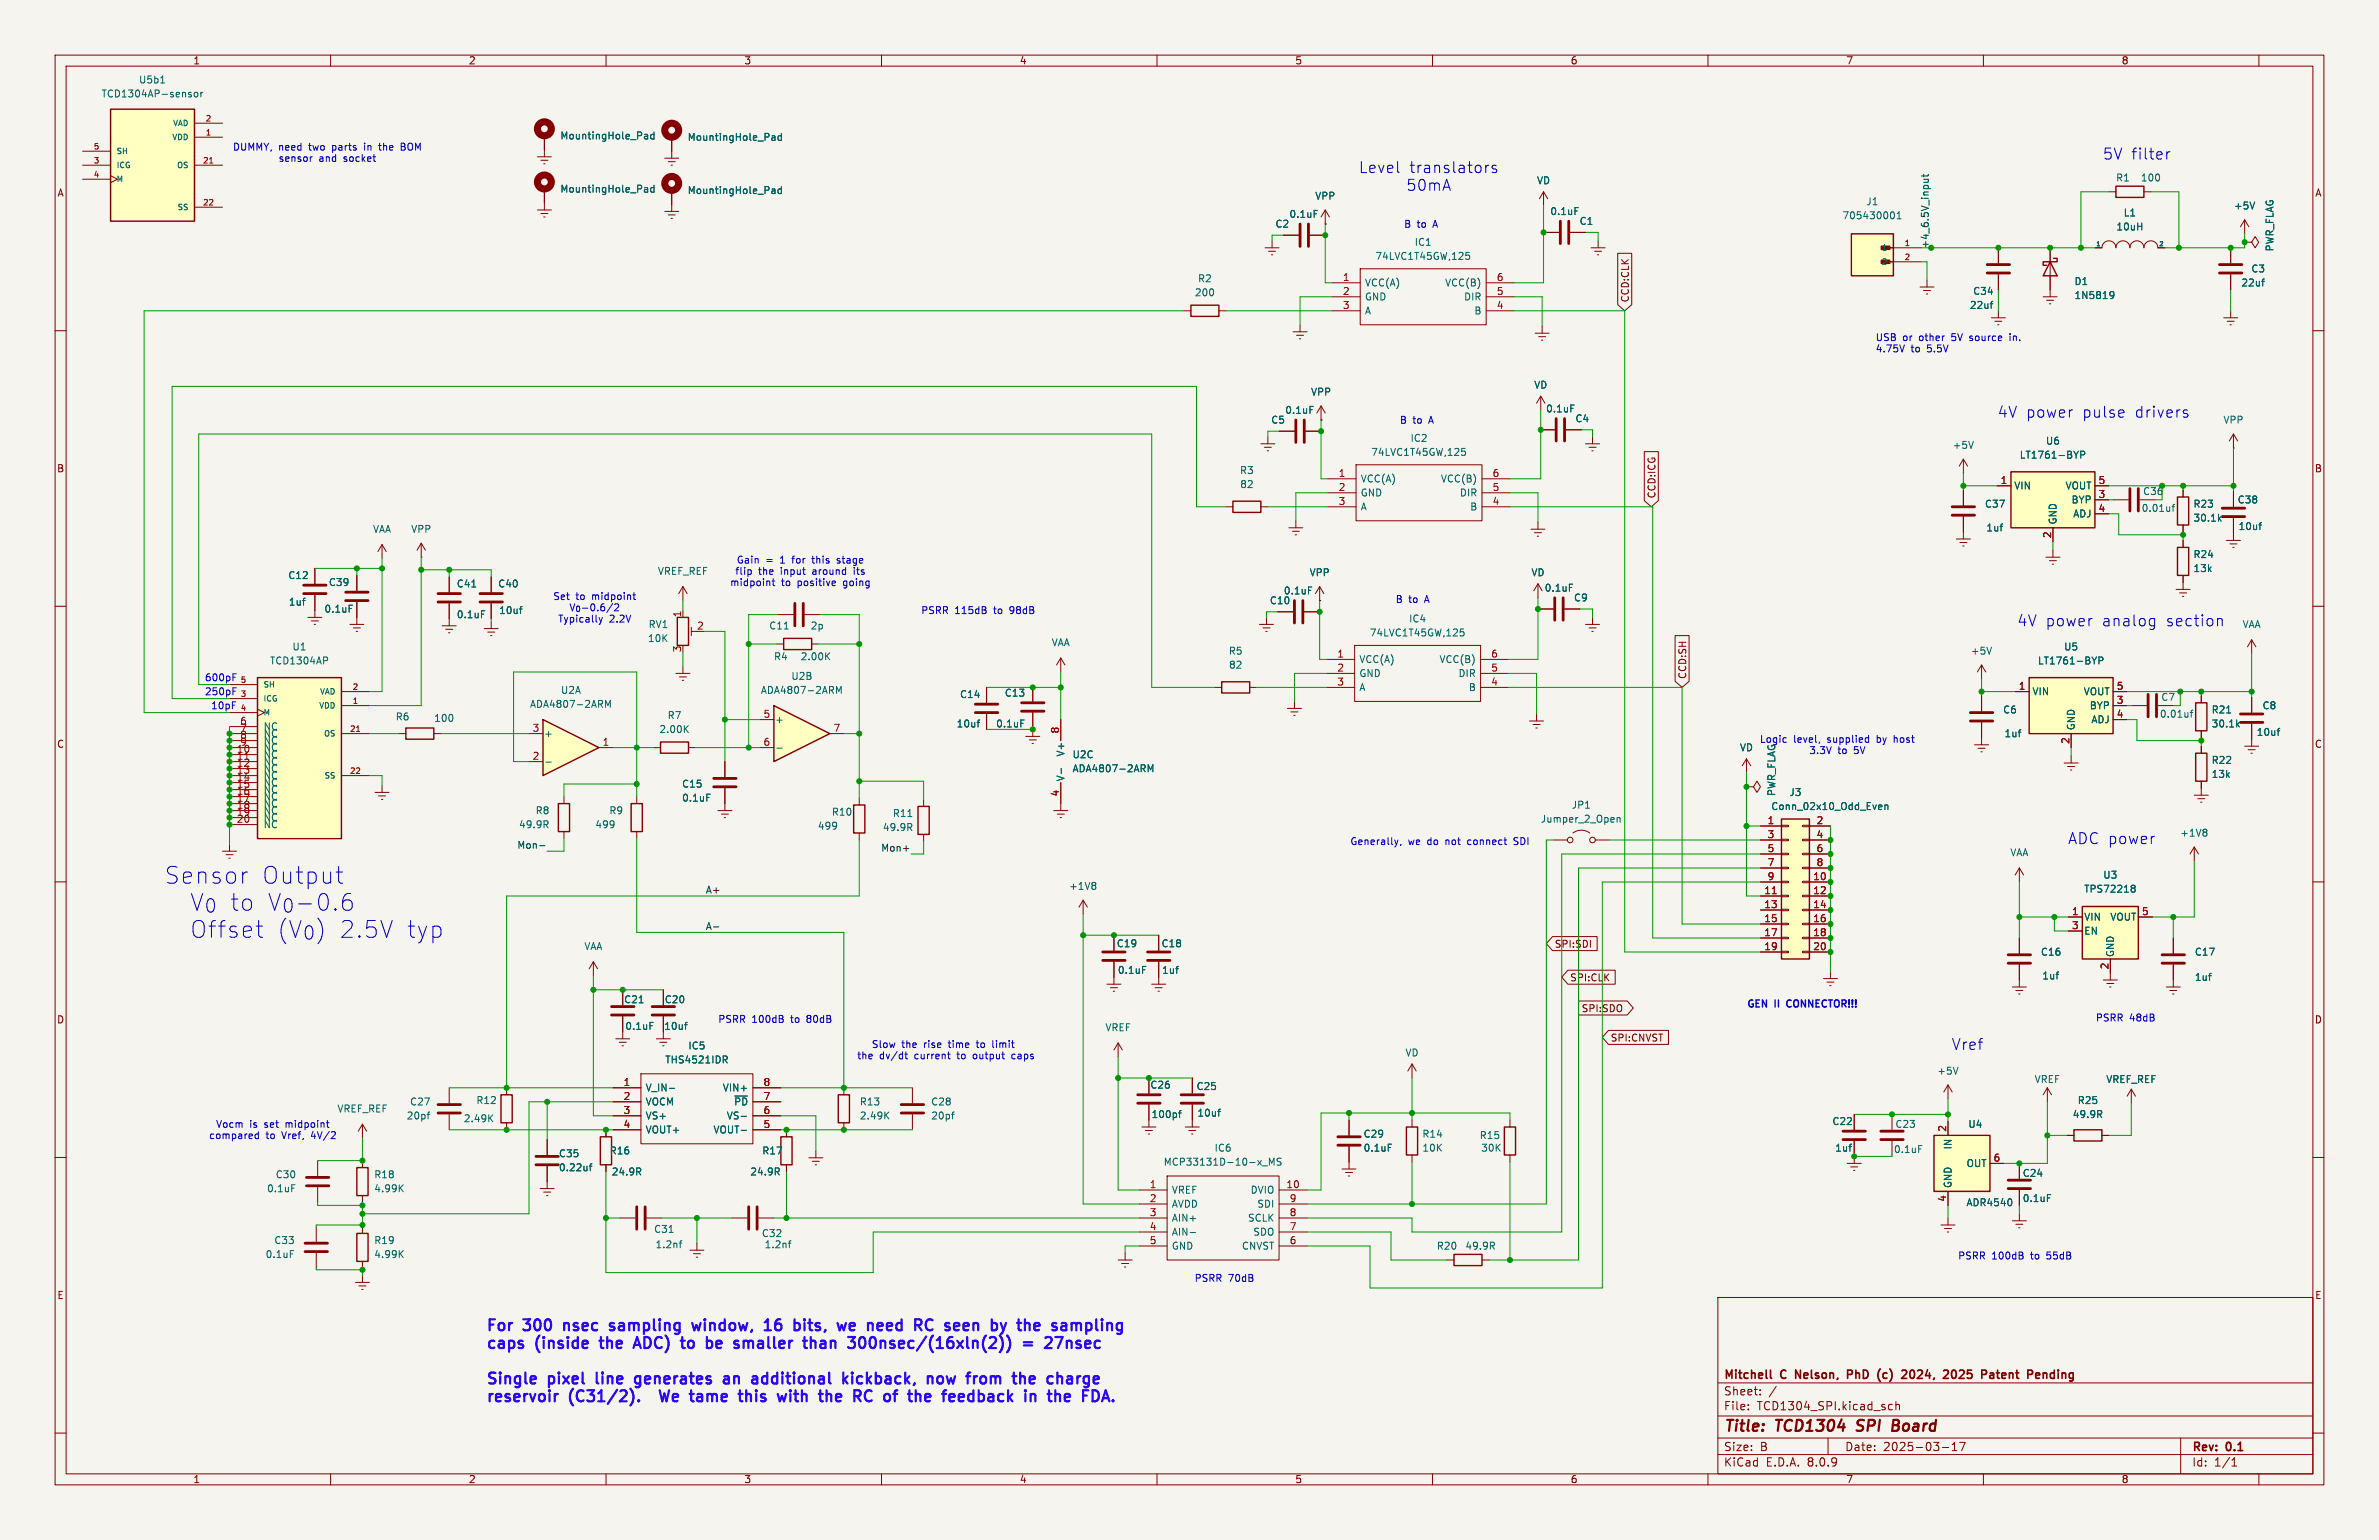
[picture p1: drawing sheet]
<svg xmlns="http://www.w3.org/2000/svg" width="432mm" height="279mm" viewBox="0 0 432 279" stroke-linecap="round" stroke-linejoin="round" font-family="sans-serif">
<defs><g id="words">
<g font-size="4.2" fill="#0000c2">
<text x="29.7" y="160.6">Sensor</text>
<text x="47.3" y="160.6">Output</text>
<text x="34.1" y="165.5">V_{0}</text>
<text x="41.2" y="165.5">to</text>
<text x="47.8" y="165.5">V_{0}-0.6</text>
<text x="34.1" y="170.4">Offset</text>
<text x="49.7" y="170.4">(V_{0})</text>
<text x="60.9" y="170.4">2.5V</text>
<text x="72.9" y="170.4">typ</text>
</g>
<g font-size="2.8" fill="#0000c2">
<text x="381.6" y="29.2">5V filter</text>
<text x="246.6" y="31.6">Level</text>
<text x="255.2" y="34.8">50mA</text>
<text x="255.8" y="31.6">translators</text>
<text x="362.5" y="76">4V power</text>
<text x="377.9" y="76">pulse</text>
<text x="387.5" y="76">drivers</text>
<text x="366" y="113.8">4V power</text>
<text x="381.5" y="113.8">analog</text>
<text x="393.1" y="113.8">section</text>
<text x="375.3" y="153.4">ADC power</text>
<text x="354.2" y="190.7">Vref</text>
</g>
<g font-size="2.8" fill="#2b05ff">
<text x="88.1" y="242.1">For</text>
<text x="88.1" y="245.3">caps</text>
<text x="95.2" y="242.1">300</text>
<text x="97.4" y="245.3">(inside</text>
<text x="103.3" y="242.1">nsec</text>
<text x="109.9" y="245.3">the</text>
<text x="112.4" y="242.1">sampling</text>
<text x="116.9" y="245.3">ADC)</text>
<text x="126.3" y="245.3">to</text>
<text x="128.3" y="242.1">window,</text>
<text x="131.6" y="245.3">be</text>
<text x="137.4" y="245.3">smaller</text>
<text x="142.1" y="242.1">16</text>
<text x="148.3" y="242.1">bits,</text>
<text x="150.9" y="245.3">than</text>
<text x="157.1" y="242.1">we</text>
<text x="159.8" y="245.3">300nsec/(16xln(2))</text>
<text x="163.2" y="242.1">need</text>
<text x="172.6" y="242.1">RC</text>
<text x="178.9" y="242.1">seen</text>
<text x="188.1" y="242.1">by</text>
<text x="192.3" y="245.3">=</text>
<text x="193.7" y="242.1">the</text>
<text x="197.1" y="245.3">27nsec</text>
<text x="200.7" y="242.1">sampling</text>
<text x="88.1" y="251.7">Single</text>
<text x="99.7" y="251.7">pixel</text>
<text x="109.2" y="251.7">line</text>
<text x="117" y="251.7">generates</text>
<text x="133.9" y="251.7">an</text>
<text x="139.9" y="251.7">additional</text>
<text x="157.1" y="251.7">kickback,</text>
<text x="173.3" y="251.7">now</text>
<text x="181.3" y="251.7">from</text>
<text x="190.5" y="251.7">the</text>
<text x="197.5" y="251.7">charge</text>
<text x="88.1" y="254.9">reservoir</text>
<text x="103.5" y="254.9">(C31/2).</text>
<text x="121.6" y="254.9">We</text>
<text x="127.9" y="254.9">tame</text>
<text x="137.6" y="254.9">this</text>
<text x="145.4" y="254.9">with</text>
<text x="153.7" y="254.9">the</text>
<text x="160.7" y="254.9">RC</text>
<text x="167.1" y="254.9">of</text>
<text x="172.3" y="254.9">the</text>
<text x="179.3" y="254.9">feedback</text>
<text x="195" y="254.9">in</text>
<text x="200.1" y="254.9">the</text>
</g>
<g font-size="2.8" fill="#840000">
<text x="312.8" y="260.3">Title:</text>
<text x="322.5" y="260.3">TCD1304</text>
<text x="337.9" y="260.3">SPI</text>
<text x="345.1" y="260.3">Board</text>
</g>
<g font-size="2.1" fill="#840000">
<text x="312.8" y="250.6">Mitchell</text>
<text x="323.3" y="250.6">C</text>
<text x="326.6" y="250.6">Nelson,</text>
<text x="336.6" y="250.6">PhD</text>
<text x="342.7" y="250.6">(c)</text>
<text x="347.7" y="250.6">2024,</text>
<text x="355.9" y="250.6">2025</text>
<text x="363.4" y="250.6">Patent</text>
<text x="372.3" y="250.6">Pending</text>
<text x="312.8" y="256.1">File:</text>
<text x="312.8" y="253.4">Sheet:</text>
<text x="318.9" y="256.1">TCD1304_SPI.kicad_sch</text>
<text x="312.8" y="263.5">Size:</text>
<text x="319.5" y="263.5">B</text>
<text x="334.8" y="263.5">Date:</text>
<text x="341.8" y="263.5">2025-03-17</text>
<text x="397.8" y="263.7">Rev:</text>
<text x="404.2" y="263.7">0.1</text>
<text x="312.8" y="266.3">KiCad</text>
<text x="320.5" y="266.3">E.D.A.</text>
<text x="328.1" y="266.3">8.0.9</text>
<text x="397.8" y="266.3">Id:</text>
<text x="401.9" y="266.3">1/1</text>
</g>
<g font-size="1.8" fill="#840000">
<text x="35" y="11.9">1</text>
<text x="85" y="11.9">2</text>
<text x="135" y="11.9">3</text>
<text x="185" y="11.9">4</text>
<text x="235" y="11.9">5</text>
<text x="285" y="11.9">6</text>
<text x="335" y="11.9">7</text>
<text x="385" y="11.9">8</text>
<text x="10.3" y="35.9">A</text>
<text x="420.1" y="35.9">A</text>
<text x="295.8" y="55" transform="rotate(-90 295.8 55)">CCD:CLK</text>
<text x="10.3" y="85.9">B</text>
<text x="420.1" y="85.9">B</text>
<text x="300.7" y="90.5" transform="rotate(-90 300.7 90.5)">CCD:ICG</text>
<text x="306.3" y="123.3" transform="rotate(-90 306.3 123.3)">CCD:SH</text>
<text x="10.3" y="135.9">C</text>
<text x="420.1" y="135.9">C</text>
<text x="282.1" y="172.2">SPI:SDI</text>
<text x="284.9" y="178.2">SPI:CLK</text>
<text x="10.3" y="185.9">D</text>
<text x="287" y="183.8">SPI:SDO</text>
<text x="420.1" y="185.9">D</text>
<text x="292.3" y="189.2">SPI:CNVST</text>
<text x="10.3" y="235.9">E</text>
<text x="420.1" y="235.9">E</text>
<text x="35" y="269.3">1</text>
<text x="85" y="269.3">2</text>
<text x="135" y="269.3">3</text>
<text x="185" y="269.3">4</text>
<text x="235" y="269.3">5</text>
<text x="285" y="269.3">6</text>
<text x="335" y="269.3">7</text>
<text x="385" y="269.3">8</text>
</g>
<g font-size="1.8" fill="#006464">
<text x="18.3" y="17.9">TCD1304AP-sensor</text>
<text x="25.1" y="15.3">U5b1</text>
<text x="101.6" y="25.5">MountingHole_Pad</text>
<text x="124.7" y="25.8">MountingHole_Pad</text>
<text x="101.6" y="35.2">MountingHole_Pad</text>
<text x="124.7" y="35.4">MountingHole_Pad</text>
<text x="278.9" y="33.6">VD</text>
<text x="384" y="33.1">R1</text>
<text x="388.5" y="33.1">100</text>
<text x="231.4" y="41.5">C2</text>
<text x="233.9" y="39.7">0.1uF</text>
<text x="238.6" y="36.4">VPP</text>
<text x="281.3" y="39.2">0.1uF</text>
<text x="286.6" y="41">C1</text>
<text x="334.3" y="40">705430001</text>
<text x="338.7" y="37.4">J1</text>
<text x="385.4" y="39.5">L1</text>
<text x="405.4" y="38.2">+5V</text>
<text x="249.5" y="47.3">74LVC1T45GW,125</text>
<text x="256.7" y="44.8">IC1</text>
<text x="384" y="42">10uH</text>
<text x="412.9" y="45.7" transform="rotate(-90 412.9 45.7)">PWR_FLAG</text>
<text x="216.8" y="53.9">200</text>
<text x="217.4" y="51.4">R2</text>
<text x="247.6" y="52.2">VCC(A)</text>
<text x="262.2" y="52.2">VCC(B)</text>
<text x="358" y="53.7">C34</text>
<text x="376.4" y="51.9">D1</text>
<text x="406.7" y="52.2">22uf</text>
<text x="408.5" y="49.6">C3</text>
<text x="247.6" y="54.7">GND</text>
<text x="247.6" y="57.3">A</text>
<text x="265.6" y="54.7">DIR</text>
<text x="267.5" y="57.3">B</text>
<text x="357.4" y="56.2">22uf</text>
<text x="376.4" y="54.5">1N5819</text>
<text x="237.9" y="72">VPP</text>
<text x="278.4" y="70.7">VD</text>
<text x="230.6" y="77.1">C5</text>
<text x="233.2" y="75.3">0.1uF</text>
<text x="280.5" y="75">0.1uF</text>
<text x="285.9" y="76.8">C4</text>
<text x="403.5" y="77.1">VPP</text>
<text x="248.8" y="82.9">74LVC1T45GW,125</text>
<text x="255.9" y="80.4">IC2</text>
<text x="354.3" y="81.6">+5V</text>
<text x="366.5" y="83.4">LT1761-BYP</text>
<text x="371.2" y="80.9">U6</text>
<text x="225" y="86.2">R3</text>
<text x="225" y="88.7">82</text>
<text x="246.9" y="87.7">VCC(A)</text>
<text x="261.4" y="87.7">VCC(B)</text>
<text x="365.5" y="89">VIN</text>
<text x="374.8" y="89">VOUT</text>
<text x="246.9" y="90.3">GND</text>
<text x="246.9" y="92.8">A</text>
<text x="264.9" y="90.3">DIR</text>
<text x="266.8" y="92.8">B</text>
<text x="360.2" y="92.3">C37</text>
<text x="373.5" y="95.2" transform="rotate(-90 373.5 95.2)">GND</text>
<text x="375.9" y="91.5">BYP</text>
<text x="376.2" y="94.1">ADJ</text>
<text x="388.6" y="93.1">0.01uf</text>
<text x="388.9" y="90">C36</text>
<text x="398" y="92.3">R23</text>
<text x="398" y="94.8">30.1k</text>
<text x="406.1" y="91.5">C38</text>
<text x="67.6" y="96.9">VAA</text>
<text x="74.5" y="96.9">VPP</text>
<text x="360.4" y="96.6">1uf</text>
<text x="398" y="101.4">R24</text>
<text x="406.2" y="96.4">10uf</text>
<text x="52.2" y="105.3">C12</text>
<text x="59.6" y="106.5">C39</text>
<text x="82.8" y="106.8">C41</text>
<text x="90.3" y="106.8">C40</text>
<text x="119.3" y="104.5">VREF_REF</text>
<text x="237.6" y="104.7">VPP</text>
<text x="277.9" y="104.7">VD</text>
<text x="280.3" y="107.5">0.1uF</text>
<text x="398" y="104">13k</text>
<text x="52.3" y="110.1">1uf</text>
<text x="58.8" y="111.4">0.1uF</text>
<text x="82.8" y="112.4">0.1uF</text>
<text x="90.5" y="111.6">10uf</text>
<text x="230.4" y="109.8">C10</text>
<text x="232.9" y="108.1">0.1uF</text>
<text x="255.7" y="113.1">IC4</text>
<text x="285.6" y="109.3">C9</text>
<text x="53" y="118.2">U1</text>
<text x="117.5" y="116.7">10K</text>
<text x="117.6" y="114.1">RV1</text>
<text x="139.5" y="114.4">C11</text>
<text x="140.4" y="120">R4</text>
<text x="145.2" y="120">2.00K</text>
<text x="147.1" y="114.4">2p</text>
<text x="190.8" y="117.4">VAA</text>
<text x="222.9" y="119">R5</text>
<text x="248.5" y="115.7">74LVC1T45GW,125</text>
<text x="357.6" y="119">+5V</text>
<text x="374.5" y="118.2">U5</text>
<text x="407" y="114.1">VAA</text>
<text x="48.9" y="120.8">TCD1304AP</text>
<text x="143.5" y="123.5">U2B</text>
<text x="223" y="121.5">82</text>
<text x="246.6" y="120.5">VCC(A)</text>
<text x="246.6" y="123">GND</text>
<text x="246.6" y="125.6">A</text>
<text x="261.2" y="120.5">VCC(B)</text>
<text x="264.6" y="123">DIR</text>
<text x="266.5" y="125.6">B</text>
<text x="369.8" y="120.8">LT1761-BYP</text>
<text x="71.7" y="130.9">R6</text>
<text x="78.7" y="131.2">100</text>
<text x="96.1" y="128.6">ADA4807-2ARM</text>
<text x="101.7" y="126.1">U2A</text>
<text x="121.1" y="130.7">R7</text>
<text x="138" y="126.1">ADA4807-2ARM</text>
<text x="140.6" y="131.4">+</text>
<text x="174.2" y="126.8">C14</text>
<text x="182.3" y="126.6">C13</text>
<text x="363.5" y="129.6">C6</text>
<text x="368.8" y="126.3">VIN</text>
<text x="378.1" y="126.3">VOUT</text>
<text x="379.2" y="128.9">BYP</text>
<text x="379.5" y="131.4">ADJ</text>
<text x="391.9" y="130.4">0.01uf</text>
<text x="392.2" y="127.4">C7</text>
<text x="401.3" y="129.6">R21</text>
<text x="410.6" y="128.9">C8</text>
<text x="47.8" y="137.8">NC</text>
<text x="47.8" y="132.7">NC</text>
<text x="98.7" y="134">+</text>
<text x="119.6" y="133.2">2.00K</text>
<text x="173.5" y="132.2">10uf</text>
<text x="180.7" y="132.2">0.1uF</text>
<text x="193.4" y="137.4" transform="rotate(-90 193.4 137.4)">V+</text>
<text x="194.6" y="137.8">U2C</text>
<text x="315.7" y="136.5">VD</text>
<text x="319.3" y="135">Logic</text>
<text x="363.7" y="134">1uf</text>
<text x="376.8" y="132.6" transform="rotate(-90 376.8 132.6)">GND</text>
<text x="401.3" y="132.2">30.1k</text>
<text x="409.5" y="133.7">10uf</text>
<text x="123.7" y="143.1">C15</text>
<text x="193.4" y="141.9" transform="rotate(-90 193.4 141.9)">V-</text>
<text x="194.6" y="140.3">ADA4807-2ARM</text>
<text x="401.3" y="141.3">13k</text>
<text x="401.3" y="138.8">R22</text>
<text x="97.1" y="147.9">R8</text>
<text x="110.5" y="147.9">R9</text>
<text x="123.7" y="145.6">0.1uF</text>
<text x="150.9" y="148.2">R10</text>
<text x="162" y="148.4">R11</text>
<text x="279.6" y="149.5">Jumper_2_Open</text>
<text x="285.2" y="146.9">JP1</text>
<text x="321.4" y="147.2">Conn_02x10_Odd_Even</text>
<text x="322.4" y="144.5" transform="rotate(-90 322.4 144.5)">PWR_FLAG</text>
<text x="324.7" y="144.6">J3</text>
<text x="94.1" y="150.5">49.9R</text>
<text x="108" y="150.5">499</text>
<text x="148.3" y="150.7">499</text>
<text x="160.1" y="151">49.9R</text>
<text x="364.8" y="155.5">VAA</text>
<text x="395.6" y="152">+1V8</text>
<text x="194" y="161.6">+1V8</text>
<text x="381.7" y="159.6">U3</text>
<text x="378.2" y="162.2">TPS72218</text>
<text x="378.2" y="167.2">VIN</text>
<text x="382.9" y="167.2">VOUT</text>
<text x="106" y="172.6">VAA</text>
<text x="202.6" y="172.1">C19</text>
<text x="210.7" y="172.1">C18</text>
<text x="370.3" y="173.6">C16</text>
<text x="378.2" y="169.8">EN</text>
<text x="383.9" y="173.7" transform="rotate(-90 383.9 173.7)">GND</text>
<text x="398.3" y="173.6">C17</text>
<text x="202.8" y="176.9">0.1uF</text>
<text x="210.8" y="176.9">1uf</text>
<text x="370.6" y="177.9">1uf</text>
<text x="398.3" y="178.2">1uf</text>
<text x="113.2" y="182.2">C21</text>
<text x="120.6" y="182.2">C20</text>
<text x="113.4" y="187">0.1uF</text>
<text x="120.5" y="187">10uf</text>
<text x="124.8" y="190.6">IC5</text>
<text x="200.5" y="187.3">VREF</text>
<text x="255" y="191.9">VD</text>
<text x="120.6" y="193.1">THS4521IDR</text>
<text x="208.7" y="197.7">C26</text>
<text x="217.1" y="198">C25</text>
<text x="351.5" y="195.2">+5V</text>
<text x="369.2" y="196.7">VREF</text>
<text x="382.2" y="196.7">VREF_REF</text>
<text x="61.1" y="202">VREF_REF</text>
<text x="73.7" y="203.3">20pf</text>
<text x="74.3" y="200.8">C27</text>
<text x="84.1" y="203.8">2.49K</text>
<text x="86.4" y="200.5">R12</text>
<text x="117.1" y="198.2">V_IN-</text>
<text x="117.1" y="200.8">VOCM</text>
<text x="117.1" y="203.3">VS+</text>
<text x="131.1" y="198.2">VIN+</text>
<text x="131.8" y="203.3">VS-</text>
<text x="133.1" y="200.8">~{PD}</text>
<text x="156" y="203.3">2.49K</text>
<text x="156" y="200.8">R13</text>
<text x="168.9" y="203.3">20pf</text>
<text x="168.9" y="200.8">C28</text>
<text x="208.9" y="203">100pf</text>
<text x="217.2" y="202.8">10uf</text>
<text x="376.1" y="203">49.9R</text>
<text x="377" y="200.5">R25</text>
<text x="110.6" y="209.7">R16</text>
<text x="117.1" y="205.8">VOUT+</text>
<text x="129.4" y="205.8">VOUT-</text>
<text x="138.3" y="209.7">R17</text>
<text x="220.4" y="209.1">IC6</text>
<text x="247.4" y="206.6">C29</text>
<text x="247.4" y="209.1">0.1uF</text>
<text x="258.1" y="206.6">R14</text>
<text x="258.1" y="209.1">10K</text>
<text x="268.5" y="206.9">R15</text>
<text x="268.7" y="209.1">30K</text>
<text x="332.5" y="204.3">C22</text>
<text x="333" y="209.1">1uf</text>
<text x="343.7" y="209.4">0.1uF</text>
<text x="343.9" y="204.8">C23</text>
<text x="354.4" y="208.6" transform="rotate(-90 354.4 208.6)">IN</text>
<text x="357.2" y="204.8">U4</text>
<text x="49.9" y="214">C30</text>
<text x="67.8" y="214">R18</text>
<text x="101.4" y="210.2">C35</text>
<text x="101.4" y="212.7">0.22uf</text>
<text x="110.9" y="213.5">24.9R</text>
<text x="136.1" y="213.5">24.9R</text>
<text x="211.1" y="211.7">MCP33131D-10-x_MS</text>
<text x="354.4" y="215.6" transform="rotate(-90 354.4 215.6)">GND</text>
<text x="356.8" y="211.9">OUT</text>
<text x="367" y="213.7">C24</text>
<text x="48.4" y="216.5">0.1uF</text>
<text x="67.8" y="216.5">4.99K</text>
<text x="212.6" y="216.8">VREF</text>
<text x="212.6" y="219.3">AVDD</text>
<text x="212.6" y="221.8">AIN+</text>
<text x="226.4" y="221.8">SCLK</text>
<text x="226.9" y="216.8">DVIO</text>
<text x="228.1" y="219.3">SDI</text>
<text x="356.8" y="219">ADR4540</text>
<text x="367" y="218.3">0.1uF</text>
<text x="49.7" y="225.9">C33</text>
<text x="67.8" y="225.9">R19</text>
<text x="118.6" y="223.9">C31</text>
<text x="118.9" y="226.7">1.2nf</text>
<text x="138.2" y="224.6">C32</text>
<text x="138.7" y="226.7">1.2nf</text>
<text x="212.6" y="224.4">AIN-</text>
<text x="212.6" y="226.9">GND</text>
<text x="225.3" y="226.9">CNVST</text>
<text x="227.4" y="224.4">SDO</text>
<text x="260.7" y="226.9">R20</text>
<text x="265.9" y="226.9">49.9R</text>
<text x="48.1" y="228.4">0.1uF</text>
<text x="67.8" y="228.4">4.99K</text>
</g>
<g font-size="1.8" fill="#0000c2">
<text x="42.2" y="27.5">DUMMY, need</text>
<text x="50.5" y="29.6">sensor</text>
<text x="56.2" y="27.5">two</text>
<text x="57.9" y="29.6">and</text>
<text x="60.6" y="27.5">parts</text>
<text x="62.5" y="29.6">socket</text>
<text x="66.6" y="27.5">in</text>
<text x="69.5" y="27.5">the</text>
<text x="73.6" y="27.5">BOM</text>
<text x="254.8" y="41.4">B</text>
<text x="257.2" y="41.4">to</text>
<text x="260.2" y="41.4">A</text>
<text x="340.4" y="62">USB</text>
<text x="340.4" y="64">4.75V</text>
<text x="345.3" y="62">or</text>
<text x="346.9" y="64">to</text>
<text x="348.4" y="62">other</text>
<text x="349.9" y="64">5.5V</text>
<text x="354.5" y="62">5V</text>
<text x="358" y="62">source</text>
<text x="365.4" y="62">in.</text>
<text x="254" y="77">B</text>
<text x="256.4" y="77">to</text>
<text x="259.5" y="77">A</text>
<text x="132.4" y="106.5">midpoint</text>
<text x="133.4" y="104.5">flip</text>
<text x="133.6" y="102.5">Gain</text>
<text x="137.7" y="104.5">the</text>
<text x="139" y="102.5">=</text>
<text x="141.7" y="102.5">1</text>
<text x="141.8" y="104.5">input</text>
<text x="141.8" y="106.5">to</text>
<text x="144.1" y="102.5">for</text>
<text x="144.9" y="106.5">positive</text>
<text x="147.8" y="104.5">around</text>
<text x="147.9" y="102.5">this</text>
<text x="152.6" y="102.5">stage</text>
<text x="153.4" y="106.5">going</text>
<text x="155.5" y="104.5">its</text>
<text x="100.3" y="108.9">Set</text>
<text x="101.2" y="113">Typically</text>
<text x="103.3" y="111">V_{0}-0.6/2</text>
<text x="104.5" y="108.9">to</text>
<text x="107.6" y="108.9">midpoint</text>
<text x="110.6" y="113">2.2V</text>
<text x="167.1" y="111.6">PSRR</text>
<text x="173.3" y="111.6">115dB</text>
<text x="180.5" y="111.6">to</text>
<text x="183.6" y="111.6">98dB</text>
<text x="253.2" y="109.5">B</text>
<text x="255.7" y="109.5">to</text>
<text x="258.7" y="109.5">A</text>
<text x="37.1" y="123.8">600pF</text>
<text x="37.1" y="126.3">250pF</text>
<text x="38.2" y="128.9">10pF</text>
<text x="325.5" y="135">level,</text>
<text x="328.3" y="137">3.3V</text>
<text x="331.8" y="135">supplied</text>
<text x="333.6" y="137">to</text>
<text x="336.6" y="137">5V</text>
<text x="340.9" y="135">by</text>
<text x="344.2" y="135">host</text>
<text x="245" y="153.5">Generally,</text>
<text x="255.6" y="153.5">we</text>
<text x="259.2" y="153.5">do</text>
<text x="262.7" y="153.5">not</text>
<text x="266.9" y="153.5">connect</text>
<text x="275.5" y="153.5">SDI</text>
<text x="130.3" y="185.8">PSRR</text>
<text x="136.5" y="185.8">100dB</text>
<text x="143.7" y="185.8">to</text>
<text x="146.7" y="185.8">80dB</text>
<text x="316.9" y="183.1">GEN</text>
<text x="322.1" y="183.1">II</text>
<text x="324.8" y="183.1">CONNECTOR!!!</text>
<text x="380.3" y="185.5">PSRR</text>
<text x="386.5" y="185.5">48dB</text>
<text x="158.1" y="190.3">Slow</text>
<text x="163.7" y="190.3">the</text>
<text x="167.8" y="190.3">rise</text>
<text x="172.5" y="190.3">time</text>
<text x="177.8" y="190.3">to</text>
<text x="180.8" y="190.3">limit</text>
<text x="155.5" y="192.4">the</text>
<text x="159.6" y="192.4">dv/dt</text>
<text x="166.1" y="192.4">current</text>
<text x="174.1" y="192.4">to</text>
<text x="177.1" y="192.4">output</text>
<text x="184.3" y="192.4">caps</text>
<text x="37.8" y="206.9">compared</text>
<text x="39.1" y="204.8">Vocm</text>
<text x="45.3" y="204.8">is</text>
<text x="48.1" y="204.8">set</text>
<text x="48.3" y="206.9">to</text>
<text x="51.3" y="206.9">Vref,</text>
<text x="52.1" y="204.8">midpoint</text>
<text x="56.8" y="206.9">4V/2</text>
<text x="216.7" y="232.8">PSRR</text>
<text x="222.9" y="232.8">70dB</text>
<text x="355.3" y="228.7">PSRR</text>
<text x="361.5" y="228.7">100dB</text>
<text x="368.7" y="228.7">to</text>
<text x="371.8" y="228.7">55dB</text>
</g>
<text font-size="1.8" fill="#009600" x="350.2" y="45.2" transform="rotate(-90 350.2 45.2)">+4_6.5V_input</text>
<g font-size="1.8" fill="#a90000">
<text x="243.6" y="51.1">1</text>
<text x="243.6" y="53.6">2</text>
<text x="271.6" y="53.6">5</text>
<text x="271.6" y="51.1">6</text>
<text x="243.6" y="56.1">3</text>
<text x="271.6" y="56.1">4</text>
<text x="242.9" y="86.6">1</text>
<text x="242.9" y="89.2">2</text>
<text x="270.8" y="89.2">5</text>
<text x="270.8" y="86.6">6</text>
<text x="363" y="87.9">1</text>
<text x="380.8" y="87.9">5</text>
<text x="242.9" y="91.7">3</text>
<text x="270.8" y="91.7">4</text>
<text x="380.8" y="90.4">3</text>
<text x="380.8" y="93">4</text>
<text x="372.4" y="97.7" transform="rotate(-90 372.4 97.7)">2</text>
<text x="123.7" y="112.1" transform="rotate(-90 123.7 112.1)">1</text>
<text x="123.7" y="118.4" transform="rotate(-90 123.7 118.4)">3</text>
<text x="126.4" y="114.3">2</text>
<text x="242.6" y="119.4">1</text>
<text x="270.6" y="119.4">6</text>
<text x="242.6" y="121.9">2</text>
<text x="242.6" y="124.5">3</text>
<text x="270.6" y="124.5">4</text>
<text x="270.6" y="121.9">5</text>
<text x="366.3" y="125.2">1</text>
<text x="384.1" y="125.2">5</text>
<text x="43.5" y="131.6">6</text>
<text x="138.5" y="130.3">5</text>
<text x="384.1" y="127.8">3</text>
<text x="384.1" y="130.3">4</text>
<text x="42.9" y="136.7">10</text>
<text x="42.9" y="137.9">11</text>
<text x="43.5" y="132.8">7</text>
<text x="43.5" y="134.1">8</text>
<text x="43.5" y="135.4">9</text>
<text x="96.6" y="137.9">2</text>
<text x="96.6" y="132.8">3</text>
<text x="109.3" y="135.4">1</text>
<text x="138.5" y="135.4">6</text>
<text x="151.2" y="132.8">7</text>
<text x="192.3" y="133.2" transform="rotate(-90 192.3 133.2)">8</text>
<text x="375.7" y="135.1" transform="rotate(-90 375.7 135.1)">2</text>
<text x="42.9" y="139.2">12</text>
<text x="42.9" y="140.5">13</text>
<text x="42.9" y="141.7">14</text>
<text x="42.9" y="143">15</text>
<text x="42.9" y="144.3">16</text>
<text x="42.9" y="145.5">17</text>
<text x="42.9" y="146.8">18</text>
<text x="42.9" y="148.1">19</text>
<text x="42.9" y="149.4">20</text>
<text x="192.3" y="144.6" transform="rotate(-90 192.3 144.6)">4</text>
<text x="320.7" y="149.6">1</text>
<text x="329.6" y="149.6">2</text>
<text x="320.7" y="152.1">3</text>
<text x="320.7" y="154.7">5</text>
<text x="329.6" y="152.1">4</text>
<text x="329.6" y="154.7">6</text>
<text x="320.7" y="157.2">7</text>
<text x="320.7" y="159.8">9</text>
<text x="329" y="159.8">10</text>
<text x="329.6" y="157.2">8</text>
<text x="320.1" y="162.3">11</text>
<text x="320.1" y="164.8">13</text>
<text x="320.1" y="167.4">15</text>
<text x="329" y="162.3">12</text>
<text x="329" y="164.8">14</text>
<text x="329" y="167.4">16</text>
<text x="376" y="166.1">1</text>
<text x="388.7" y="166.1">5</text>
<text x="320.1" y="169.9">17</text>
<text x="320.1" y="172.5">19</text>
<text x="329" y="169.9">18</text>
<text x="329" y="172.5">20</text>
<text x="376" y="168.7">3</text>
<text x="382.8" y="176" transform="rotate(-90 382.8 176)">2</text>
<text x="113.1" y="197.1">1</text>
<text x="138.5" y="197.1">8</text>
<text x="113.1" y="199.6">2</text>
<text x="113.1" y="202.2">3</text>
<text x="138.5" y="202.2">6</text>
<text x="138.5" y="199.6">7</text>
<text x="113.1" y="204.7">4</text>
<text x="138.5" y="204.7">5</text>
<text x="353.3" y="205.4" transform="rotate(-90 353.3 205.4)">2</text>
<text x="208.6" y="215.6">1</text>
<text x="233.4" y="215.6">10</text>
<text x="361.8" y="210.8">6</text>
<text x="208.6" y="218.2">2</text>
<text x="208.6" y="220.7">3</text>
<text x="234" y="220.7">8</text>
<text x="234" y="218.2">9</text>
<text x="353.3" y="218.1" transform="rotate(-90 353.3 218.1)">4</text>
<text x="208.6" y="223.3">4</text>
<text x="208.6" y="225.8">5</text>
<text x="234" y="225.8">6</text>
<text x="234" y="223.3">7</text>
</g>
<g font-size="1.8" fill="#0f0f0f">
<text x="93.8" y="154.1">Mon-</text>
<text x="159.8" y="154.6">Mon+</text>
<text x="128" y="162.2">A+</text>
<text x="128" y="168.8">A-</text>
</g>
<g font-size="1.4" fill="#006464">
<text x="31.3" y="23.1">VAD</text>
<text x="21.1" y="28.2">SH</text>
<text x="31.1" y="25.6">VDD</text>
<text x="21.1" y="30.7">ICG</text>
<text x="21.1" y="33.2">M</text>
<text x="32" y="30.7">OS</text>
<text x="32.1" y="38.3">SS</text>
<text x="341.4" y="45.7">1</text>
<text x="341.4" y="48.2">2</text>
<text x="47.8" y="124.9">SH</text>
<text x="47.8" y="127.5">ICG</text>
<text x="47.8" y="130">M</text>
<text x="57.8" y="128.8">VDD</text>
<text x="57.9" y="126.2">VAD</text>
<text x="58.7" y="133.8">OS</text>
<text x="58.8" y="141.5">SS</text>
</g>
<g font-size="1.4" fill="#a90000">
<text x="37.2" y="22.1">2</text>
<text x="16.9" y="29.7">3</text>
<text x="16.9" y="27.2">5</text>
<text x="36.8" y="29.7">21</text>
<text x="37.2" y="24.6">1</text>
<text x="16.9" y="32.3">4</text>
<text x="36.8" y="37.3">22</text>
<text x="345.6" y="44.7">1</text>
<text x="345.6" y="47.2">2</text>
<text x="43.6" y="124">5</text>
<text x="63.9" y="125.2">2</text>
<text x="43.6" y="126.5">3</text>
<text x="43.6" y="129">4</text>
<text x="63.9" y="127.8">1</text>
<text x="63.4" y="132.8">21</text>
<text x="63.4" y="140.5">22</text>
</g>
<g font-size="1.1" fill="#006464">
<text x="380.4" y="44.7">1</text>
<text x="391.8" y="44.7">2</text>
</g>
</g></defs>
<path d="M0 0h431.8v279.4h-431.8z" fill="#f5f4ef" stroke="#f5f4ef" stroke-width=".18"/>
<g fill="none" stroke="#840000" stroke-width=".18">
<path d="M10 10h411.8v259.4h-411.8zM12 12h407.8v255.4h-407.8zM60 10v2M110 10v2M160 10v2M210 10v2M260 10v2M310 10v2M360 10v2M410 10v2M280.2 34.8l-.8 1.3M280.2 34.8v2.5"/>
<path d="M280.2 34.8l.7 1.3M10 60h2M419.8 60h2M10 110h2M419.8 110h2M10 160h2M419.8 160h2M208.5 195.6v2.8M10 210h2M208.5 200.4v2.8M419.8 210h2M311.8 235.4h108v32h-108z"/>
<path d="M10 260h2M311.8 256.9h108M311.8 250.9h108M317.3 255.6v.2M317.3 254.9v.1M319.5 252.9v.2M319.5 252.2v.1M322.4 251.5l-1.3 1.9M342.8 255.5l.2 .3 .5-.1M343.5 254.9l-.5-.1-.2 .3M344.1 254.9l.2-.1 .4 .1 .1 .9M344.1 254.3v1.5"/>
<path d="M419.8 260h2M60 267.4v2M110 267.4v2M160 267.4v2M210 267.4v2M260 267.4v2M310 267.4v2M311.8 263.9h108M311.8 260.9h108M331.8 260.9v3M352.5 262.6h1.2M354.3 263.2h.9"/>
<path d="M354.3 262.1l.5-.4v1.5M355.7 261.7h1l-.7 1.5M360 267.4v2M395.8 260.9v6.5M405.1 266h.9M405.1 264.9l.4-.4v1.5M410 267.4v2"/>
</g>
<path d="M337 259.5l.2 .1M337.3 257.8l-.1 .2v.4M343.6 258.6h.6M344.2 258.6l.3 .1M344.3 257.6h-.6l-.3 2 1-.1M344.4 258.5l-.2 .1" fill="none" stroke="#840000" stroke-width=".4"/>
<g fill="none" stroke="#840000" stroke-width=".3">
<path d="M321.4 248.6v1.3l.2 .2M325.9 250.1v-1.5l.9 1.5M336.1 248.6h-.7v1.5M336.1 249.3l-.7 .1M341.3 248.4h-.1M342.1 249.1l-.3 .3v.4l.3 .3M345.8 248.6l.3 .3-.1 .3-.9 .9h1M347.1 248.6a.8 .8 0 0 0-.5 .7 .8 .8 0 0 0 .5 .8M353.5 248.6l.1 .3v.3l-.9 .9h.9M354.4 248.7l.2-.1a.8 .8 0 0 1 .5 .7 .8 .8 0 0 1-.5 .8l-.2-.2-.2-.4zM361.1 249.9l.3 .2 .5-.1M361.2 249.1h.6l.1 1"/>
<path d="M361.9 249.4l-.5 .1-.3 .2M362.4 249.1h.5M362.6 248.6v1.3l.3 .2M370.9 249.2l.2-.1h.3l.1 1M370.9 249.1v1"/>
</g>
<path d="M206.5 198.6h4.1M206.5 200.2h4.1" fill="none" stroke="#840000" stroke-width=".51"/>
<path d="M213.9 201.9h.5M214.4 201.5l-.3 .2v1.1" fill="none" stroke="#006464" stroke-width=".18"/>
<path d="M368.3 122.9h15.2v10.2h-15.2z" fill="#ffffc2"/>
<path d="M216.2 55.4h5v2h-5zM119.9 134.6h5.1v2.1h-5.1zM368.3 122.9h15.2v10.2h-15.2zM376.4 205h5.1v2h-5.1z" fill="none" stroke="#840000" stroke-width=".25"/>
<g fill="none" stroke="#840000" stroke-width=".18">
<path d="M240.5 38.1l-.7 1.3M240.5 38.1v2.5M240.5 38.1l.8 1.3M214.9 56.4h1.3M221.2 56.4h1.3M229.6 45h2.6M230.3 45.6h1.2M230.8 46.2h.2M230.9 43.7v1.3M232.9 42.7h2.8M236 58.9v1.3M237.7 42.7h2.8"/>
<path d="M240.5 40.6h.1M241.8 56.4h5.1M241.8 51.3h5.1M241.8 53.8h5.1M246.9 48.8h22.8v10.1h-22.8zM269.7 56.4h5.1M269.7 51.3h5.1M269.7 53.8h5.1M279.9 59.2v1.3M234.7 60.2h2.5M235.3 60.8h1.3M235.8 61.5h.3"/>
<path d="M239.8 76.2h.1M239.8 73.7l-.8 1.2M239.8 73.7v2.5M239.8 73.7l.7 1.2M278.6 60.5h2.6M279.3 61.1h1.2M279.7 71.9l-.8 1.3M279.7 71.9v2.5M279.7 71.9l.7 1.3M279.8 61.7h.2M383.5 90.7h2.8M388.4 90.7h2.8"/>
<path d="M408.7 116.1l-.8 1.2M408.7 116.1v2.5M408.7 116.1l.7 1.2M118.6 135.6h1.3M122.7 122.2h2.5M123.3 122.8h1.3M123.8 123.4h.3M124 120.9v1.3M125 135.6h1.2M131.6 138.2v2.8M317 137.7l-.8 1.2M317 137.7v2.5"/>
<path d="M317 137.7l.8 1.2M358.4 135.1h2.5M359 135.8h1.3M359.5 136.4h.3M359.7 126.2v2.8M359.7 131.1v4M365.8 125.5h2.5M374.6 138.4h2.6M375.3 139.1h1.3M375.8 139.7h.2M375.9 133.1v2.5M375.9 137.2v1.2"/>
<path d="M383.5 125.5h2.6M383.5 128h2.6M383.5 130.6h2.6M40.4 154.4h2.5M41 155.1h1.3M41.5 155.7h.3M41.7 153.2v1.2M131.6 143v2.8M317 142.7h1.3l.6-1 .6 1-.6 1.1-.6-1.1M317 142.7h.1M366.5 157.5l-.7 1.3M366.5 157.5v2.5"/>
<path d="M366.5 157.5l.8 1.3M196.6 163.3l-.8 1.3M196.6 163.3v2.6M196.6 163.3l.8 1.3M209 178.6h2.6M209.7 179.2h1.2M210.2 179.8h.2M210.3 169.7v2.8M210.3 174.5v4.1M381.8 177.8h2.5M382.4 178.4h1.3M382.9 179.1h.3"/>
<path d="M383 176.5v1.3M202.9 189.2l-.7 1.3M202.9 189.2v2.6M202.9 189.2l.8 1.3M371.6 197.4l-.8 1.2M371.6 197.4v2.5M371.6 197.4l.8 1.2M386.8 197.6l-.7 1.3M386.8 197.6v2.6M386.8 197.6l.8 1.3M375.2 206h1.2M381.5 206h1.3"/>
</g>
<g fill="none" stroke="#006464" stroke-width=".18">
<path d="M238.5 38.2h.6M266.7 45.8h-.6l-.1 .6 .2-.1h.4l.2 .2-.1 .4-.2 .2-.5-.2M394.2 91.9h.5M394.7 91.5l-.3 .2v1.1M380.5 119.2l-.4 .7M381 119.9l.6-.1 .1-.2-.1-.3-.6-.1v1.3M124.4 132.2l.5 .7M124.9 131.6l-.7 .8M366.3 132.8h.5M366.7 132.4h.1M128.3 144.1h.6M198.7 160.1l.2 .2-.2 .3 .2 .3v.2l-.2 .3"/>
<path d="M213.4 175.8h.5M213.8 175.3h.1M381.1 202.2l.4 .6M381.4 201.6l.1 .1-.1 .4"/>
</g>
<path d="M236 40.6v4.1M237.5 40.6v4.1M386.6 88.6v4.1M388.1 88.6v4.1M357.6 130.8h4.1M357.6 129.3h4.1M129.5 142.7h4.1M129.5 141.2h4.1M208.3 174.2h4M208.3 172.7h4" fill="none" stroke="#840000" stroke-width=".51"/>
<path d="M365 85.6h15.2v10.2h-15.2z" fill="#ffffc2"/>
<path d="M365 85.6h15.2v10.2h-15.2zM395.2 99.3h2.1v5.1h-2.1zM395.2 90.2h2.1v5.1h-2.1zM398.5 127.5h2.1v5.1h-2.1zM398.5 136.7h2.1v5h-2.1zM101.3 145.8h2.1v5.1h-2.1zM166.6 146.3h2.1v5.1h-2.1z" fill="none" stroke="#840000" stroke-width=".25"/>
<g fill="none" stroke="#840000" stroke-width=".18">
<path d="M97.5 38.1h2.6M97.5 28.4h2.6M98.2 38.7h1.2M98.2 29.1h1.2M98.7 39.4h.2M98.7 29.7h.2M98.8 24.6v3.8M98.8 34.3v3.8M120.6 28.7h2.6M120.6 38.4h2.6M121.3 29.3h1.3M121.3 39h1.3"/>
<path d="M121.8 30h.2M121.8 39.6h.2M121.9 24.9v3.8M121.9 34.5v3.9M405.4 78.7l-.8 1.3M405.4 78.7v2.6M405.4 78.7l.7 1.3M355.1 97.8h2.5M355.7 98.4h1.3M356.2 99.1h.3M356.4 83.3v2.6M356.4 88.9v2.8"/>
<path d="M356.4 93.7v4.1M356.4 83.3l.7 1.3M356.4 83.3l-.8 1.3M362.5 88.1h2.5M372.6 95.8v2.5M372.6 99.8v1.3M380.2 88.1h2.6M380.2 90.7h2.6M380.2 93.2h2.6M396.2 88.9v1.3M396.2 95.3v1.2M396.2 98v1.3"/>
<path d="M404.1 98h2.6M404.7 98.7h1.3M405.3 99.3h.2M405.4 81.3h.1M405.4 89.2v2.7M405.4 94v4M80.3 113.5h2.5M80.9 114.2h1.3M81.4 114.8h.3M81.5 104.6v2.8M81.5 109.5v4M87.9 114h2.5"/>
<path d="M88.5 114.7h1.3M89 115.3h.3M89.2 104.6v2.8M89.2 109.5v2.8M89.2 112.8v1.2M371.3 101.1h2.6M372 101.7h1.3M372.5 102.4h.2M395 106.9h2.5M395.6 107.6h1.3M396.1 108.2h.3M396.2 104.4v2.5"/>
<path d="M359.7 120.7l.7 1.2M359.7 120.7v2.5M359.7 120.7l-.8 1.2M386.8 128h2.8M391.7 128h2.8M399.5 126.2v1.3M399.5 132.6v1.3M399.5 135.4v1.3M407.4 135.4h2.6M408.1 136h1.2M408.6 136.7h.2M408.7 126.5v2.8"/>
<path d="M408.7 131.3v4.1M102.4 144.5v1.3M102.4 150.9v1.2M167.6 145v1.3M167.6 151.4v1.3M191.3 147.1h2.5M191.9 147.7h1.3M192.4 148.3h.3M192.5 145.8v1.3M399.5 141.7v1.3M200.9 178.6h2.6M201.5 179.2h1.3"/>
<path d="M202.1 179.8h.2M202.2 169.7v2.8M202.2 174.5v4.1M365.3 179.1h2.5M365.9 179.7h1.3M366.5 177.8v1.3M165.6 197.4v2.8M216.4 195.6v2.8M366.4 180.3h.2M146.8 210.1h2.6M147.4 210.7h1.3M148 211.3h.2"/>
<path d="M148.1 208.8v1.3M165.6 202.2v2.8M207.3 204.5h2.5M207.9 205.1h1.3M208.4 205.7h.3M208.5 203.2v1.3M215.1 204.5h2.6M215.8 205.1h1.2M216.3 205.7h.2M216.4 200.4v4.1M243.6 212.1h2.5M244.2 212.7h1.3"/>
<path d="M244.7 213.4h.3M244.9 203.2v2.8M244.9 208v4.1M335.3 211.1h2.5M335.9 211.7h1.3M336.4 212.3h.3M336.5 202.2v2.8M336.5 207v4.1M343.4 202.2v2.8M343.4 207v2.8"/>
</g>
<g fill="none" stroke="#006464" stroke-width=".18">
<path d="M117.1 24.4h.4l.1 .8M117.1 34l.4 .1 .1 .8M117.6 25.2h-.5M117.6 24.7h-.5M117.6 34.8l-.5 .1M117.6 34.3l-.5 .1M118.7 24.4h-.4l-.2 .2 .1 .6h.5M118.7 23.9v1.3M118.7 33.6v1.3M118.7 34.1l-.4-.1-.2 .3 .1 .5h.5M140.2 24.6h.3l.2 .2v.7M140.2 34.3h.3l.2 .2v.6"/>
<path d="M140.7 35.1h-.5M140.7 34.6h-.5M140.7 25.4l-.5 .1M140.7 24.9l-.5 .1M141.8 34.3h-.3l-.3 .2 .1 .6h.5M141.8 24.2v1.3M141.8 33.9v1.2M141.8 24.7l-.3-.1-.3 .3 .1 .5h.5M358.2 80.1l-.4 1.3M363 95.5h.5M363.4 95.1h.1M377.2 81.9l-.4 .6"/>
<path d="M377.7 82.5h.6l.1-.2-.1-.3-.6-.1v1.2M402.8 94.1l.3 .5M403.1 93.7l-.4 .5M410 95.2h.5M410.5 94.8l-.3 .1M85.6 106.5h.8M87.4 110.8h.6M94.3 110.5h.5M94.8 110.1h-.3M361.5 117.4l-.4 1.3M397.5 129.3h.5M398 128.8l-.3 .2v1.1"/>
<path d="M404.2 129.4h.7M406.1 131.4l.4 .5M406.5 131.1l-.5 .4M413.3 132.6h.5M413.8 132.2h-.3M99 149.6l.5 .6M99.3 149l.2 .2-.2 .3M164.8 148.2h.7M165.1 150.1l.4 .6M165.4 149.5l.1 .2-.1 .3M207.4 175.3h.6M172.7 202.2h.5"/>
<path d="M173.2 201.7l-.2 .1M221 201.7h.5M221.5 201.2l-.2 .1M252 207.6h.6M335.6 208h.5M335.9 207.6h.2M348.2 207.8h.7"/>
</g>
<g fill="none" stroke="#840000" stroke-width=".51">
<path d="M354.3 93.5h4.1M354.3 91.9h4.1M403.4 93.7h4M403.4 92.2h4M79.5 109.2h4.1M79.5 107.7h4.1M87.1 109.2h4.1M87.1 107.7h4.1M389.9 126v4M391.4 126v4M406.7 131.1h4M406.7 129.5h4"/>
<path d="M200.2 174.2h4M200.2 172.7h4M214.4 198.6h4M163.6 201.9h4M163.6 200.4h4M214.4 200.2h4M242.8 207.8h4.1M242.8 206.2h4.1M334.5 206.8h4.1M334.5 205.2h4.1M341.4 206.8h4M341.4 205.2h4"/>
</g>
<g fill="none" stroke="#840000" stroke-width="1.3">
<circle cx="98.8" cy="33" r="1.27"/>
<circle cx="98.8" cy="23.4" r="1.27"/>
<circle cx="121.9" cy="33.3" r="1.27"/>
<circle cx="121.9" cy="23.6" r="1.27"/>
</g>
<path d="M20.1 19.8h15.2v20.3h-15.2z" fill="#ffffc2"/>
<path d="M20.1 19.8h15.2v20.3h-15.2zM122.9 112h2.1v5.1h-2.1zM255.3 204.5h2v5.1h-2zM273 204.5h2.1v5.1h-2.1zM263.9 227.6h5.1v2h-5.1z" fill="none" stroke="#840000" stroke-width=".25"/>
<g fill="none" stroke="#840000" stroke-width=".18">
<path d="M15 30h5.1M15 32.5h5.1M15 27.4h5.1M20.1 31.9l1.2 .6-1.2 .6M35.3 24.9h5.1M35.3 22.4h5.1M35.3 30h5.1M35.3 37.6h5.1M69.3 98.8l-.7 1.3M69.3 98.8v2.5M69.3 98.8l.8 1.3M76.5 98.6l-.8 1.2"/>
<path d="M76.5 98.6v2.5M76.5 98.6l.7 1.2M76.5 101.1h.1M124 106.4l.7 1.3M124 106.4v2.6M124 110.7v1.3M124 106.4l-.8 1.3M125.5 113.8v1.5M125.5 114.6h1M192.5 130.6v3.8M192.5 142v3.8M256.3 193v2.6"/>
<path d="M256.3 193l-.8 1.3M256.3 193l.7 1.3M206.8 215.9h5M206.8 218.4h5M211.8 213.4h20.4v15.2h-20.4zM232.2 215.9h5M232.2 218.4h5M256.3 203.2v1.3M256.3 209.6v1.2M274.1 203.2v1.3M274.1 209.6v1.2M206.8 221h5"/>
<path d="M206.8 223.5h5M206.8 226.1h5M232.2 221h5M232.2 223.5h5M232.2 226.1h5M262.6 228.6h1.3M269 228.6h1.3"/>
</g>
<path d="M38 29.6h.6" fill="none" stroke="#a90000" stroke-width=".18"/>
<path d="M29.2 15.1h.7M35.3 16.9l.2-.1 .4 .1v.5l-.1 .1-.3 .1-.2-.1zM36.5 16.8v.8M36.8 16.8l-.3 .2M192.6 139.4v1M208.4 140v-1.2l.4 .9 .4-.9v1.2M229.1 211.5h1M230.4 211.4v-1.3l.4 .9 .4-.9v1.3M232.5 210.2l-.5-.1-.1 .2v.3l.5 .3 .1 .3-.2 .2-.5-.1M216 223.6h1M270.8 226l.4 .6M271.1 225.4l.1 .2-.1 .4" fill="none" stroke="#006464" stroke-width=".18"/>
<path d="M378 164.5h10.1v9.5h-10.1z" fill="#ffffc2"/>
<path d="M378 164.5h10.1v9.5h-10.1z" fill="none" stroke="#840000" stroke-width=".25"/>
<g fill="none" stroke="#840000" stroke-width=".18">
<path d="M179.1 124.7v2.8M179.1 129.5v2.8M186.2 133.6h2.5M186.8 134.2h1.3M187.3 134.9h.3M187.5 124.5v2.8M187.5 129.3v2.8M187.5 132.3v1.3M366.5 170.2v2.8M366.5 175v2.8M375.4 166.4h2.6M375.4 168.9h2.6"/>
<path d="M383 174v2.5M388.1 166.4h2.6M353.6 196.9l.7 1.2M353.6 196.9v2.5M353.6 196.9l-.8 1.2"/>
</g>
<path d="M177.3 131.1h.5M177.8 130.6l-.2 .1M185.3 130.6h.6M373.2 176.8h.5M373.5 176.3h.2M387.1 160.6h.2l.2 .2-.2 .3M387.1 161.1h.2M387.3 161.1l.2 .3v.2l-.1 .2-.3 .1M355.4 193.6l-.4 1.3" fill="none" stroke="#006464" stroke-width=".18"/>
<path d="M177 129.3h4.1M177 127.8h4.1M185.4 129h4.1M185.4 127.5h4.1M364.5 174.8h4.1M364.5 173.2h4.1" fill="none" stroke="#840000" stroke-width=".51"/>
<path d="M140.5 128l10.1 5.1-10.1 5.1z" fill="#ffffc2"/>
<path d="M142.2 115.8h5.1v2.1h-5.1zM140.5 128l10.1 5.1-10.1 5.1z" fill="none" stroke="#840000" stroke-width=".25"/>
<path d="M141 116.8h1.2M147.3 116.8h1.3M137.9 130.6h2.6M137.9 135.6h2.6M150.6 133.1h2.6M331 177.5h2.5M331.6 178.2h1.3M332.1 178.8h.3M332.2 176.3v1.2" fill="none" stroke="#840000" stroke-width=".18"/>
<path d="M150 119l.6 .7M150.6 118.4l-.7 .8M141 135.7h1M151.8 125.8v-1.3l.5 .9 .4-.9v1.3" fill="none" stroke="#006464" stroke-width=".18"/>
<path d="M323.3 148.6h5.1v25.4h-5.1z" fill="#ffffc2"/>
<g fill="none" stroke="#840000" stroke-width=".18">
<path d="M233.7 128.5h2.5M234.3 129.2h1.3M234.8 129.8h.3M234.9 127.3v1.2M319.5 149.9h3.8M319.5 152.4h3.8M319.5 154.9h3.8M319.5 157.5h3.8M323.3 159.9h1.3v.2h-1.3zM323.3 157.4h1.3v.2h-1.3zM323.3 154.8h1.3v.3h-1.3zM323.3 152.3h1.3v.2h-1.3z"/>
<path d="M323.3 149.7h1.3v.3h-1.3zM327.2 159.9h1.2v.2h-1.2zM327.2 157.4h1.2v.2h-1.2zM327.2 154.8h1.2v.3h-1.2zM327.2 152.3h1.2v.2h-1.2zM327.2 149.7h1.2v.3h-1.2zM328.4 149.9h3.8M328.4 152.4h3.8M328.4 154.9h3.8M328.4 157.5h3.8M319.5 160h3.8M319.5 162.6h3.8"/>
<path d="M319.5 165.1h3.8M319.5 167.6h3.8M319.5 170.2h3.8M319.5 172.7h3.8M323.3 172.6h1.3v.2h-1.3zM323.3 170.1h1.3v.2h-1.3zM323.3 167.5h1.3v.3h-1.3zM323.3 165h1.3v.2h-1.3zM323.3 162.4h1.3v.3h-1.3zM327.2 172.6h1.2v.2h-1.2zM327.2 170.1h1.2v.2h-1.2zM327.2 167.5h1.2v.3h-1.2z"/>
<path d="M327.2 165h1.2v.2h-1.2zM327.2 162.4h1.2v.3h-1.2zM328.4 160h3.8M328.4 162.6h3.8M328.4 165.1h3.8M328.4 167.6h3.8M328.4 170.2h3.8M328.4 172.7h3.8"/>
</g>
<path d="M323.3 148.6h5.1v25.4h-5.1z" fill="none" stroke="#840000" stroke-width=".25"/>
<path d="M321.7 162.1h.7" fill="none" stroke="#a90000" stroke-width=".18"/>
<path d="M341.2 146l.3 .1 .1 .2-.6 .2M341.5 146.8l-.3 .1M342.1 146.2l.2-.2 .3 .1 .1 .8M342.1 146v.9" fill="none" stroke="#006464" stroke-width=".18"/>
<path d="M46.7 122.9h15.3v29.2h-15.3z" fill="#ffffc2"/>
<path d="M46.7 122.9h15.3v29.2h-15.3zM73.7 132.1h5v2h-5z" fill="none" stroke="#840000" stroke-width=".25"/>
<g fill="none" stroke="#840000" stroke-width=".18">
<path d="M55.9 112h2.5M56.5 112.6h1.3M57 113.3h.3M57.1 103.1v2.8M57.1 108v4M63.5 113.3h2.5M64.1 113.9h1.3M64.6 114.6h.3M64.8 104.4v2.8M64.8 109.2v4.1M141.2 111.5h2.8M146 111.5h2.8"/>
<path d="M192.5 119.4l.8 1.3M192.5 119.4v2.5M192.5 119.4l-.7 1.3M41.7 133.1h5M41.7 126.7h5M41.7 129.3h5M41.7 124.2h5M41.7 136.9h5M41.7 138.2h5M41.7 139.4h5M41.7 131.8h5M41.7 134.4h5"/>
<path d="M41.7 135.6h5M46.7 128.7l1.3 .6-1.3 .6M62 128h5.1M62 125.5h5.1M62 133.1h5.1M72.4 133.1h1.3M78.7 133.1h1.3M277.6 130.8h2.6M278.3 131.4h1.2M278.8 132.1h.2M278.9 129.5v1.3M41.7 140.7h5"/>
<path d="M41.7 142h5M41.7 143.3h5M41.7 144.5h5M41.7 145.8h5M41.7 147.1h5M41.7 148.3h5M41.7 149.6h5M62 140.7h5.1M68.1 143.8h2.5M68.7 144.4h1.3M69.2 145h.3M69.3 142.5v1.3"/>
<path d="M281.9 152.4h2.6M285.5 151.1a2.54 2.54 0 0 1 3 0M289.6 152.4h2.5M120.4 179.6v2.8M120.4 184.4v2.8"/>
<circle cx="285" cy="152.4" r=".51"/>
<circle cx="289.1" cy="152.4" r=".51"/>
</g>
<path d="M64.7 132.7h.6" fill="none" stroke="#a90000" stroke-width=".18"/>
<g fill="none" stroke="#006464" stroke-width=".18">
<path d="M54.9 109h.5M55.3 108.5h.1M59.3 119.3l.2 .1-.2 .4M63.4 109.8h.6M142.4 114.1h.7M48.2 138.8l.7 1.2M48.2 133.7l.7 1.2M48.9 133.7l-.7-1.3v3.8M48.9 138.8l-.7-1.3v12.7M48.9 132.4v3.8l-.7-1.3M48.9 137.5v12.7l-.7-1.3M49.4 138.2l.1 .4 .3 .2"/>
<path d="M49.4 133.1l.1 .4 .3 .2M49.8 138.8h.2M49.8 138.8a.68 .68 0 0 0-.4 .6 .68 .68 0 0 0 .4 .6M49.8 133.7a.68 .68 0 0 0-.4 .6 .68 .68 0 0 0 .4 .6M49.8 134.9l-.3 .3v.7M49.8 133.7h.2M49.8 134.9h.2M50 138.8l.2 .1M50 134.9l.2 .2M50 133.7l.2 .1M50.2 138.6l-.2 .2M50.2 139.9l-.2 .1"/>
<path d="M50.2 133.6l-.2 .1M50.2 134.8l-.2 .1M48.2 140l.7 1.3M48.2 141.3l.7 1.3M48.2 142.6l.7 1.2M48.2 143.8l.7 1.3M48.2 145.1l.7 1.3M48.2 146.4l.7 1.2M48.2 147.6l.7 1.3M49.8 140h.2M49.8 140a.68 .68 0 0 0-.4 .7 .68 .68 0 0 0 .4 .6M49.8 141.3a.68 .68 0 0 0-.4 .6 .68 .68 0 0 0 .4 .7"/>
<path d="M49.8 142.6a.68 .68 0 0 0-.4 .6 .68 .68 0 0 0 .4 .6M49.8 143.8a.68 .68 0 0 0-.4 .7 .68 .68 0 0 0 .4 .6M49.8 145.1a.68 .68 0 0 0-.4 .6 .68 .68 0 0 0 .4 .7M49.8 146.4a.68 .68 0 0 0-.4 .6 .68 .68 0 0 0 .4 .6M49.8 147.6a.68 .68 0 0 0-.4 .7 .68 .68 0 0 0 .4 .6M49.8 148.9a.66 .66 0 0 0-.4 .7 .66 .66 0 0 0 .6 .6l.2-.1M49.8 141.3h.2M49.8 142.6h.2M49.8 143.8h.2M49.8 145.1h.2M49.8 146.4h.2M49.8 147.6h.2"/>
<path d="M49.8 148.9h.2M50 140l.2 .1M50 141.3l.2 .1M50 143.8l.2 .2M50 142.6l.2 .1M50 146.4l.2 .1M50 145.1l.2 .1M50 147.6l.2 .2M50 148.9l.2 .1M50.2 141.2l-.2 .1M50.2 142.4l-.2 .2M50.2 143.7l-.2 .1"/>
<path d="M50.2 145l-.2 .1M50.2 146.3l-.2 .1M50.2 147.5l-.2 .1M50.2 148.8l-.2 .1M293.5 148.3v.9M293.5 148.4l.2-.1 .3 .1 .1 .8M124.3 185.9h.4M124.7 185.5l-.2 .1"/>
</g>
<path d="M55.1 107.7h4.1M55.1 106.2h4.1M62.7 109h4.1M62.7 107.4h4.1M144.3 109.5v4M145.8 109.5v4M118.4 184.2h4M118.4 182.6h4" fill="none" stroke="#840000" stroke-width=".51"/>
<path d="M351 206h10.2v10.2h-10.2z" fill="#ffffc2"/>
<path d="M351 206h10.2v10.2h-10.2z" fill="none" stroke="#840000" stroke-width=".25"/>
<g fill="none" stroke="#840000" stroke-width=".18">
<path d="M353.6 203.5v2.5M353.6 216.2v2.5M361.2 211.1h2.5M366.5 211.1v2.8M366.5 215.9v2.8M352.3 222.3h2.5M352.9 222.9h1.3M353.4 223.5h.3M353.6 221v1.3M365.3 221.5h2.5M365.9 222.1h1.3M366.4 222.8h.2"/>
<path d="M366.5 220.2v1.3"/>
</g>
<path d="M365 217.6l.2 .4-.2 .6M371.6 216.7h.6" fill="none" stroke="#006464" stroke-width=".18"/>
<path d="M364.5 215.6h4.1M364.5 214.1h4.1" fill="none" stroke="#840000" stroke-width=".51"/>
<path d="M98.6 130.6l10.1 5-10.1 5.1z" fill="#ffffc2"/>
<path d="M372.1 47.5l1.3 2.5h-2.6zM372.7 46.9h.7v.6h-2.6v.6h.7M223.8 90.9h5.1v2.1h-5.1zM98.6 130.6l10.1 5-10.1 5.1zM154.9 146.1h2.1v5h-2.1zM90.9 198.6h2.1v5.1h-2.1zM152.1 198.6h2.1v5.1h-2.1zM64.8 211.8h2v5.1h-2zM141.7 206.2h2.1v5.1h-2.1zM64.8 223.8h2v5.1h-2z" fill="none" stroke="#840000" stroke-width=".25"/>
<g fill="none" stroke="#840000" stroke-width=".18">
<path d="M407.4 39.9l-.7 1.2M407.4 39.9v2.5M407.4 39.9l.8 1.2M288.8 45h2.5M289.4 45.6h1.3M289.9 46.2h.3M290.1 43.7v1.3M361.4 57.7h2.6M362.1 58.3h1.2M362.6 58.9h.2M362.7 45v2.8M362.7 49.8v2.8"/>
<path d="M362.7 56.4v1.3M370.8 53.8h2.6M371.5 54.5h1.2M372 55.1h.2M372.1 45v8.8M403.6 57.7h2.5M404.2 58.3h1.3M404.7 58.9h.3M404.9 45v2.8M404.9 49.8v2.8M404.9 56.4v1.3M407.4 43.9h1.3l.6-1 .7 1-.7 1.1-.6-1.1"/>
<path d="M407.4 43.9h.1M230.1 79.2v1.3M232.2 78.2h2.7M237 78.2h2.8M279.4 78h2.8M284.2 78h2.8M289.1 79.2v1.3M222.5 91.9h1.3M228.9 91.9h1.2M228.9 80.5h2.5M229.5 81.2h1.3M230 81.8h.3"/>
<path d="M241 86.9h5.1M241 89.4h5.1M241 91.9h5.1M246.1 84.3h22.9v10.2h-22.9zM269 86.9h5.1M269 89.4h5.1M269 91.9h5.1M277.9 96h2.5M278.5 96.6h1.3M279 97.3h.3M279.1 94.7v1.3M287.8 80.5h2.5"/>
<path d="M288.4 81.2h1.3M288.9 81.8h.3M279.1 105.9v2.6M279.1 110.5h2.8M279.1 105.9l-.7 1.3M279.1 105.9l.8 1.3M284 110.5h2.8M287.8 113.3h2.5M288.4 113.9h1.3M288.9 114.6h.3M289.1 112v1.3M96 138.2h2.6"/>
<path d="M96 133.1h2.6M108.7 135.6h2.6M156 144.8v1.3M156 151.1v1.3M398.3 144.3h2.5M398.3 153.7l-.8 1.2M398.3 153.7v2.5M398.3 153.7l.7 1.2M398.9 144.9h1.3M399.4 145.5h.3M399.5 143v1.3M107.7 174.5l-.8 1.3"/>
<path d="M107.7 174.5v2.5M107.7 174.5l.8 1.3M393.2 179.1h2.5M393.8 179.7h1.3M394.5 170.2v2.8M394.5 175v4.1M81.5 197.4v2.8M91.9 197.4v1.2M153.2 197.4v1.2M394.3 180.3h.3M57.7 210.6v2.8M57.7 215.4v2.8"/>
<path d="M65.8 204v2.5M65.8 210.6v1.2M65.8 216.9v1.3M65.8 204l.7 1.2M65.8 204l-.8 1.2M81.5 202.2v2.8M91.9 203.7v1.3M98 215.6h2.6M98.7 216.3h1.2M99.2 216.9h.2M99.3 214.4v1.2M142.7 205v1.2"/>
<path d="M142.7 211.3v1.3M153.2 203.7v1.3M57.4 222.5v2.8M57.4 227.3v2.8M64.5 232.7h2.6M65.2 233.3h1.2M65.7 233.9h.2M65.8 222.5v1.3M65.8 228.9v1.2M65.8 231.4v1.3M112.5 221h2.8M117.3 221h2.8"/>
<path d="M125.2 226.8h2.6M125.9 227.5h1.2M126.4 228.1h.2M126.5 225.6v1.2M132.8 221h2.8M137.7 221h2.8"/>
</g>
<g fill="none" stroke="#006464" stroke-width=".18">
<path d="M409.2 36.6l-.4 1.3M361.2 55.1h.5M361.7 54.7h-.2M383.1 53l.3-.1 .3 .2a.84 .84 0 0 1-.4 1.1h-.2M383.7 53.4l-.3 .3-.3-.1M410.5 51h.5M411 50.6l-.2 .1M237.8 73.7h.6M285.1 73.5h.6M265.9 81.4h-.6v.6l.1-.2 .5 .1 .1 .2-.1 .4-.1 .1-.5-.1M284.9 106h.6M99.1 138.3h.9"/>
<path d="M109.9 128.3v-1.2l.4 .9 .5-.9v1.2M400.3 150.4l.3 .3-.3 .3 .3 .2v.3l-.3 .2M400.9 177h.4M401.2 176.6h.1M53 215h.6M72.6 215.5l.6 .7M73.2 215l-.7 .7M77.5 202.2h.5M78 201.7l-.2 .1M88.9 202.8l.5 .7M89.4 202.3l-.7 .7M141 212.6l.4 .6"/>
<path d="M141.3 212l.1 .1-.1 .4M160.8 202.3l.5 .7M161.3 201.7l-.7 .8M52.7 226.9h.6M72.6 227.4l.6 .8M73.2 226.9l-.7 .7M121.5 223.6h.7M123.3 225.5h.5M123.8 225.1l-.3 .2v1.1M143.1 225.5h.5M143.6 225.1l-.3 .2v1.1"/>
</g>
<g fill="none" stroke="#840000" stroke-width=".51">
<path d="M360.7 49.5h4M360.7 48h4M402.8 49.5h4.1M402.8 48h4.1M235.2 76.2v4.1M236.7 76.2v4.1M282.4 75.9v4.1M284 75.9v4.1M282.2 108.5v4M283.7 108.5v4M392.4 174.8h4.1M392.4 173.2h4.1"/>
<path d="M55.6 215.1h4.1M55.6 213.6h4.1M79.5 201.9h4.1M79.5 200.4h4.1M115.6 218.9v4.1M117.1 218.9v4.1M135.9 218.9v4.1M137.4 218.9v4.1M55.4 227.1h4M55.4 225.6h4"/>
</g>
<path d="M336 42.4h7.7v7.6h-7.7z" fill="#ffffc2"/>
<path d="M384 33.8h5.1v2h-5.1zM336 42.4h7.7v7.6h-7.7zM341.8 47.5h1.9M341.8 45h1.9M221.7 123.7h5.1v2h-5.1zM114.6 145.8h2v5.1h-2zM109 206.2h2v5.1h-2z" fill="none" stroke="#840000" stroke-width=".25"/>
<g fill="#840000" stroke="#840000" stroke-width=".18">
<path d="M341.4 47.2h1.6v.6h-1.6z"/>
<path d="M341.4 44.6h1.6v.7h-1.6z"/>
</g>
<g fill="none" stroke="#840000" stroke-width=".18">
<path d="M98.8 24.6v2.6M98.8 34.3v2.5M121.9 24.9v2.5M121.9 34.5v2.6M382.8 34.8h1.2M389.1 34.8h1.3M232.9 42.7h2.8M237.7 42.7h2.8M240.5 40.6h.1M280.2 42.2h2.8M285 42.2h2.8M293.6 46h2.6v9.3l-1.3 1.1-1.3-1.1z"/>
<path d="M343.7 45h5M343.7 47.5h5M348.5 52.1h2.5M349.1 52.7h1.3M349.6 53.3h.3M349.8 50.8v1.3M362.7 45v2.8M362.7 49.8v2.8M372.1 45v2.5M372.1 50v2.6M380.2 45h1.3a1.27 1.27 0 0 1 1.3-1.3 1.27 1.27 0 0 1 1.2 1.3 1.27 1.27 0 0 1 1.3-1.3 1.27 1.27 0 0 1 1.3 1.3 1.27 1.27 0 0 1 1.3-1.3 1.27 1.27 0 0 1 1.2 1.3 1.27 1.27 0 0 1 1.3-1.3 1.27 1.27 0 0 1 1.3 1.3h1.2M404.9 45v2.8"/>
<path d="M404.9 49.8v2.8M407.4 43.9h.1M232.2 78.2h2.7M237 78.2h2.8M239.8 76.2h.1M279.4 78h2.8M284.2 78h2.8M233.9 95.8h2.6M234.6 96.4h1.2M235.1 97h.2M235.2 94.5v1.3M298.4 81.9h2.6v8.9l-1.3 1.1-1.3-1.1z"/>
<path d="M356.4 88.9v2.8M356.4 93.7v2.8M362.5 88.1h2.5M372.6 95.8v2.5M380.2 88.1h2.6M380.2 90.7h2.6M380.2 93.2h2.6M396.2 88.9v1.3M396.2 95.3v1.2M396.2 98v1.3M405.4 89.2v2.7M405.4 94v2.8"/>
<path d="M57.1 103.1v2.8M57.1 108v2.7M64.8 104.4v2.8M64.8 109.2v2.8M81.5 104.6v2.8M81.5 109.5v2.8M89.2 104.6v2.8M89.2 109.5v2.8M228.6 113.3h2.5M229.2 113.9h1.3M229.7 114.6h.3M229.9 112v1.3"/>
<path d="M231.9 111h2.8M236.7 111h2.8M239.5 109h.1M239.5 106.4l-.7 1.3M239.5 106.4v2.6M239.5 106.4l.8 1.3M240.8 119.6h5.1M245.9 117.1h22.8v10.2h-22.8zM268.7 119.6h5.1M279.1 110.5h2.8M284 110.5h2.8M304 115.3h2.6v8.3l-1.3 1.1-1.3-1.1z"/>
<path d="M396.2 104.4v1.3M131.6 138.2v2.8M179.1 124.7v2.8M179.1 129.5v2.8M187.5 124.5v2.8M187.5 129.3v2.8M192.5 130.6v3.8M220.5 124.7h1.2M226.8 124.7h1.3M240.8 124.7h5.1M240.8 122.2h5.1M268.7 124.7h5.1"/>
<path d="M268.7 122.2h5.1M359.7 126.2v2.8M359.7 131.1v2.8M365.8 125.5h2.5M375.9 133.1v2.5M383.5 125.5h2.6M383.5 128h2.6M383.5 130.6h2.6M399.5 126.2v1.3M399.5 132.6v1.3M399.5 135.4v1.3M408.7 126.5v2.8"/>
<path d="M408.7 131.3v2.8M115.6 144.5v1.3M115.6 150.9v1.2M130.3 147.1h2.5M130.9 147.7h1.3M131.4 148.3h.3M131.6 143v4.1M192.5 142v3.8M317 142.7h.1M319.5 149.9h3.8M319.5 152.4h3.8M319.5 154.9h3.8"/>
<path d="M319.5 157.5h3.8M328.4 149.9h3.8M328.4 152.4h3.8M328.4 154.9h3.8M328.4 157.5h3.8M399.5 141.7v1.3M113 179.6v2.8M120.4 179.6v2.8M202.2 169.7v2.8M202.2 174.5v2.8M210.3 169.7v2.8M210.3 174.5v2.8"/>
<path d="M281.8 169.9h8.1v2.6h-8.1l-1.1-1.3zM284.6 176h8.6v2.6h-8.6l-1.1-1.3zM319.5 160h3.8M319.5 162.6h3.8M319.5 165.1h3.8M319.5 167.6h3.8M319.5 170.2h3.8M319.5 172.7h3.8M328.4 160h3.8M328.4 162.6h3.8M328.4 165.1h3.8M328.4 167.6h3.8"/>
<path d="M328.4 170.2h3.8M328.4 172.7h3.8M366.5 170.2v2.8M366.5 175v2.8M375.4 166.4h2.6M375.4 168.9h2.6M383 174v2.5M388.1 166.4h2.6M394.5 170.2v2.8M394.5 175v2.8M111.3 197.4h5M111.3 199.9h5"/>
<path d="M111.8 188.5h2.5M112.4 189.1h1.3M112.9 189.7h.3M113 184.4v4.1M116.3 194.8h20.4v12.7h-20.4zM119.1 188.5h2.6M119.8 189.1h1.2M120.3 189.7h.2M120.4 184.4v4.1M136.7 197.4h5M136.7 199.9h5M208.5 195.6v2.8"/>
<path d="M216.4 195.6v2.8M286.5 181.6h8.8l1.2 1.3-1.2 1.3h-8.8zM291.9 186.9h10.9v2.6h-10.9l-1.1-1.3zM99.3 206.8v2.8M99.3 211.6v2.8M110 205v1.2M110 211.3v1.3M111.3 202.4h5M111.3 205h5M136.7 202.4h5M136.7 205h5M142.7 205v1.2"/>
<path d="M142.7 211.3v1.3M208.5 200.4v2.8M216.4 200.4v2.8M244.9 203.2v2.8M244.9 208v2.8M336.5 202.2v2.8M336.5 207v2.8M353.6 203.5v2.5M353.6 216.2v2.5M361.2 211.1h2.5M366.5 211.1v2.8M366.5 215.9v2.8"/>
<path d="M375.2 206h1.2M381.5 206h1.3M202.9 228.6h2.6M203.6 229.2h1.3M204.1 229.9h.2M204.2 227.3v1.3"/>
</g>
<g fill="none" stroke="#006464" stroke-width=".18">
<path d="M117.1 24.4h.4l.1 .8M117.1 34l.4 .1 .1 .8M117.6 25.2h-.5M117.6 24.7h-.5M117.6 34.8l-.5 .1M117.6 34.3l-.5 .1M118.7 24.4h-.4l-.2 .2 .1 .6h.5M118.7 23.9v1.3M118.7 33.6v1.3M118.7 34.1l-.4-.1-.2 .3 .1 .5h.5M140.2 24.6h.3l.2 .2v.7M140.2 34.3h.3l.2 .2v.6"/>
<path d="M140.7 35.1h-.5M140.7 34.6h-.5M140.7 25.4l-.5 .1M140.7 24.9l-.5 .1M141.8 34.3h-.3l-.3 .2 .1 .6h.5M141.8 24.2v1.3M141.8 33.9v1.2M141.8 24.7l-.3-.1-.3 .3 .1 .5h.5M238.5 38.2h.6M285.9 37.7h.6M343.4 38.4a.68 .68 0 0 1 .5 .7 .68 .68 0 0 1-.5 .6M344.3 39.7h.8"/>
<path d="M344.3 38.8l.4-.4v1.3M409.2 36.6l-.4 1.3M361.2 55.1h.5M361.7 54.7h-.2M383.1 53l.3-.1 .3 .2a.84 .84 0 0 1-.4 1.1h-.2M383.7 53.4l-.3 .3-.3-.1M410.5 51h.5M411 50.6l-.2 .1M237.8 73.7h.6M285.1 73.5h.6M363 95.5h.5M363.4 95.1h.1"/>
<path d="M377.2 81.9l-.4 .6M377.7 82.5h.6l.1-.2-.1-.3-.6-.1v1.2M402.8 94.1l.3 .5M403.1 93.7l-.4 .5M410 95.2h.5M410.5 94.8l-.3 .1M54.9 109h.5M55.3 108.5h.1M63.4 109.8h.6M85.6 106.5h.8M87.4 110.8h.6M94.3 110.5h.5"/>
<path d="M94.8 110.1h-.3M237.5 106.5h.6M265.7 114.1h-.6l-.1 .6 .2-.1 .4 .1 .1 .1v.5l-.2 .1-.5-.1M284.9 106h.6M380.5 119.2l-.4 .7M381 119.9l.6-.1 .1-.2-.1-.3-.6-.1v1.3M177.3 131.1h.5M177.8 130.6l-.2 .1M185.3 130.6h.6M192.6 139.4v1M366.3 132.8h.5M366.7 132.4h.1"/>
<path d="M404.2 129.4h.7M406.1 131.4l.4 .5M406.5 131.1l-.5 .4M413.3 132.6h.5M413.8 132.2h-.3M128.3 144.1h.6M208.4 140v-1.2l.4 .9 .4-.9v1.2M341.2 146l.3 .1 .1 .2-.6 .2M341.5 146.8l-.3 .1M342.1 146.2l.2-.2 .3 .1 .1 .8M342.1 146v.9M207.4 175.3h.6"/>
<path d="M213.4 175.8h.5M213.8 175.3h.1M373.2 176.8h.5M373.5 176.3h.2M387.1 160.6h.2l.2 .2-.2 .3M387.1 161.1h.2M387.3 161.1l.2 .3v.2l-.1 .2-.3 .1M400.9 177h.4M401.2 176.6h.1M116 181.9h.7M118 185.5h.6M121.5 197.5h1"/>
<path d="M124.3 185.9h.4M124.7 185.5l-.2 .1M131.3 191.6h.5l.2 .2-.1 .4-.6 .1M131.6 192.3l.4 .6M133.4 198.9h2.3M107 211.6h.4M107.4 211.1l-.3 .2v1.1M115.9 212.6l.4 .6M116.2 212l.1 .1-.1 .4M134.5 205.1h1M134.5 202.5h1M141 212.6l.4 .6"/>
<path d="M141.3 212l.1 .1-.1 .4M213.9 201.9h.5M214.4 201.5l-.3 .2v1.1M221 201.7h.5M221.5 201.2l-.2 .1M252 207.6h.6M335.6 208h.5M335.9 207.6h.2M365 217.6l.2 .4-.2 .6M371.6 216.7h.6M381.1 202.2l.4 .6M381.4 201.6l.1 .1-.1 .4"/>
</g>
<path d="M283.2 40.1v4.1M284.7 40.1v4.1M234.9 109v4M236.5 109v4M111 184.2h4.1M111 182.6h4.1M97.3 211.3h4M97.3 209.8h4" fill="none" stroke="#840000" stroke-width=".51"/>
<path d="M349.2 32.5h.8M349.2 31.6v.5M349.9 32.5l.1 .2-.1 .3-.7 .1M350 31.6l-.2 .3h-1.1M97.9 153.4h1M164 153.9h1M129.5 168.2h1" fill="none" stroke="#0f0f0f" stroke-width=".18"/>
<g fill="none" stroke="#0000c2" stroke-width=".18">
<path d="M56.7 28.4l-.3 .2M68.7 26.4h.5M68.9 26l.1 1.2M72.8 26.6h.5M73.3 26h-.5v1.2h.5M270.2 30l-.3 .1-.2 .3M271.6 30.1l-.5-.1-.3 .3 .1 .3 .7 .1 .1 .2-.1 .3-.2 .1-.6-.1M393.3 27.5v1.4M393.9 27.5l-.4 .1-.2 .3M345.7 62.6l-.5 1.2M364.8 60.5v.2M364.8 61v.8"/>
<path d="M385.4 74.5l.1 .3-.9 .2M396.6 75l.4 .1 .1 .3-.3 .3h-.3M396.6 74.4l.4 .1M108.7 112l.3 .9M109 112.9l-.3 .4M109.3 112l-.3 .9M114.9 107.9h.5M115.1 107.5v1.1l.3 .2M136.1 103.4l.3 .2v.4l-.3 .2M139.7 105.5v.8M140.1 105.4h.5M140.3 105v1.1l.3 .2"/>
<path d="M151.2 105.4l.4 .1v.2l-.6 .1M151.6 106.2l-.4 .1M151.9 102.1l.2 .1M152.1 101.3l-.2 .2 .2 .2M178.9 110.8v.4M390.5 112.2l.6 .1M391.1 112.2v1.6a.54 .54 0 0 1-.7 .4M391.1 113.4l-.6 .1M402.6 112.3l.2-.1 .5 .1 .1 1.2M42.3 122.9h.4M42.3 122.2h.6M42.3 125.4h.4"/>
<path d="M42.3 124.8h.6M324.1 133.8l.1 .1M324.2 134.6l-.1 .1M330.3 134.6l-.2 .3M338.8 133.8l.4 .1M339.2 133.4v1.3M339.2 134.6l-.4 .1M44.6 158.2h.3M61 158.2h1.2M61.5 157.2v2.6l.1 .3 .6 .1M253.7 152.4l-.3 .8M254.3 153.2l-.1 .2"/>
<path d="M274.8 153.2h.2M275 152l-.2 .2 .2 .4M46.5 168h1.2M46.9 167v2.6l.2 .3 .6 .2M71.2 167l-1 3.1M79.9 168.3l.1 .3v.9l-.1 .3M142.1 185v.4M164.2 191.3h.5M164.4 190.8v1.1l.3 .2M172 191.3h.5M172.2 191.9l.3 .2M180.2 188.8v1.1l.2 .2"/>
<path d="M183.9 191.3l-.3 .2v.4l.3 .2M46.9 205.3v1.3M46.9 205.8l-.4-.1-.2 .3 .1 .5h.5M59.2 203.7h.5M59.4 203.3v1.1l.3 .1M367.2 227.9v.4"/>
</g>
<g fill="none" stroke="#2b05ff" stroke-width=".4">
<path d="M141.6 239.4a.79 .79 0 0 0-.9 .8l.1 1 .3 .2h.3M146 239.4l.1 .1h-.1M147 239.4v1.7l.1 .2 .3 .1M180 239.4v2M184.9 239.4v1.7M186 239.4v2M199 239.4v1.7l.3 .3M102.4 240v1.4M102.5 240.1l-.1 .1M108.3 249l.1 1.9M108.8 243.2h.7M111.4 240.1l-.4-.1-.3 .3 .1 .3 .6 .2 .1 .2-.1 .3-.1 .1-.6-.1"/>
<path d="M114.8 252.5a2.34 2.34 0 0 1-.4 2.5M115 244.6l.6-2 .7 2M115.2 244h.9M115.9 254l.1 .1-.1 .1M115.9 254l-.1 .1 .1 .1M115.9 254v.2M116.2 251.3a.54 .54 0 0 1-.8 .3M116.2 249.8l-.6-.1-.3 .4v.5l.1 .3 .2 .1 .6-.1M119.7 252.2l.5 2 .4-1.4 .4 1.4M124.9 243.6v.6a.54 .54 0 0 0 .6 .4M125.3 243.2h.2M125.6 240l.4 1.4 .4-1 .4 1 .4-1.4"/>
<path d="M126.6 254.1l.7 .1M127.3 253.5l-.7 .1M130.1 243.3l-.1 .2 .1 1 .2 .1 .6-.1M131 243.7l-1 .2M131.4 249.8l.2-.1 .6 .1 .1 1.2M132.3 250.2l-.7 .1a.39 .39 0 0 0-.3 .3 .39 .39 0 0 0 .3 .4l.7-.1M135.4 252.2v2M135.4 253.1a.5 .5 0 0 1 .9 .1v1M135.7 243.3l.1 .2M135.8 243.5v1.1M135.9 243.3l-.1 .2M139.1 249.7l-.6 .1-.2 .3 .1 .7 .3 .2h.4"/>
<path d="M141.4 240.1l-.5 .1-.2 .3M143.4 252.9v1.3M144.1 252.9h.8M144.4 252.2l.1 1.9M146.7 240h.7M149.7 243.3l.1 1.3M149.8 243.7l-.6 .1a.39 .39 0 0 0-.3 .4 .39 .39 0 0 0 .3 .4l.6-.1M151.7 254l.3 .2 .6-.1M151.7 253.2l.3-.3h.4l.3 .3v.2l-1 .2M153.3 250.3l.5 .7M153.8 249.7l-.7 .7M154.5 240l.6 .1 .1 .4-1 .2"/>
<path d="M154.7 249v.2M154.7 249.7v1.3M154.7 249l-.1 .1 .1 .1M154.7 249l.1 .1-.1 .1M155.1 241.3l-.6 .1M156.5 249.8l-.6-.1-.4 .4v.5l.2 .3 .2 .1 .6-.1M157.9 243a1.03 1.03 0 0 0 .6 1.6l.4-.4M161.6 240l.2 .1 .1 .4-.9 .2M161.8 241.3l-.2 .1M170.3 249.8a.54 .54 0 0 1 .9 .3v.5a.54 .54 0 0 1-.9 .3M171 252.9h.7M171.5 241.3l.6 .1"/>
<path d="M171.5 252.2l-.2 .3v1.7M171.8 249.7l.4 1.3 .4-.9M171.8 240l-.3 .3 .1 .3 .2 .1M176.1 249l-.4 .1-.1 .2M177.4 240.1l.1 1.3M177.6 254.1l.2 .1 .6-.1M177.6 253l.2-.1 .6 .1M177.6 252.2v2M179.8 249.7v1.3M180.4 249.7l-.6 .2M185.8 243.5h1.6M185.8 244.1h1.6"/>
<path d="M186 240.2a.5 .5 0 0 1 .9 .1v1.1M190.8 243.4l-1.2 1.2h1.3M191.5 242.6h1.4l-.9 2M192.3 253l.1 1.2M192.9 240l-.2 .1M192.9 240.6a.39 .39 0 0 0-.3 .4 .39 .39 0 0 0 .3 .4M194.2 253.2l-.3-.3h-.4l-.2 .3 .1 .9 .1 .1 .6-.1M194.2 253.4l-.9 .2M196.1 249.7l-.4 .1-.2 .3M196.1 243.3l-.5-.1-.2 .1v.3v.2l.5 .1 .3 .3M196.2 244.3l-.3 .3-.5-.1M198.3 252.2v2h.5l.5-.2"/>
</g>
<g fill="none" stroke="#009600" stroke-width=".18">
<path d="M280.2 37.3v14h-5.4M382.8 34.8h-5.1v10.2M390.4 34.8h5.1v10.2M214.9 56.4h-188.7v72.9h15.5M222.5 56.4h19.3M232.9 42.7h-2v1M240.5 40.6v10.7h1.3M241.8 53.8h-5.8v5.1M274.8 56.4h20.1v116.3h24.6M274.8 53.8h5.1v5.4M287.8 42.2h2.3v1.5M348.7 47.5h1.1v3.3"/>
<path d="M350.5 45h29.7M362.7 52.6v3.8M404.9 52.6v3.8M407.4 42.4v2.6h-14.5M232.2 78.2h-2.1v1M239.8 76.2v10.7h1.2M279.4 78h.3M279.7 74.4v12.5h-5.6M287 78h2.1v1.2M222.5 91.9h-5.3v-21.8h-186v56.6h10.5M230.1 91.9h10.9M241 89.4h-5.8v5.1"/>
<path d="M274.1 89.4h5v5.3M274.1 91.9h25.9v78.3h19.5M356.4 85.9v3M356.4 88.1h6.1M372.6 98.3v1.5M382.8 88.1h22.6M382.8 90.7h.7M382.8 93.2h1.8v3.8h11.6M392.4 88.1v2.6h-1.2M396.2 88.1v.8M396.2 96.5v1.5M405.4 81.3v7.9"/>
<path d="M57.1 103.1h12.2M64.8 103.1v1.3M69.3 101.3v24.2h-2.2M76.5 101.1v26.9h-9.4M76.5 103.4h12.7v1.2M81.5 103.4v1.2M89.2 112.3v.5M124 109v1.7M124 118.4v2.5M127.8 114.6h3.8v23.6M135.9 116.8h5.1M141.2 111.5h-5.3v24.1"/>
<path d="M148.6 116.8h7.4M148.8 111.5h7.2v33.3M231.9 111h-2v1M239.5 109v10.6h1.3M279.1 108.5v11.1h-5.3M286.8 110.5h2.3v1.5M408.7 118.6v7.9M41.7 131.8v21.4M41.7 124.2h-5.6v-45.5h172.9v46h11.5M67.1 133.1h5.3M80 133.1h16M96 138.2h-2.8v-16.3h22.4v22.6"/>
<path d="M111.3 135.6h7.3M126.2 135.6h11.7M131.6 130.6h6.3M153.2 133.1h2.8M179.1 124.7h13.4M187.5 132.1h.2v.2h-8.6M187.5 124.5v.2M192.5 121.9v8.7M228.1 124.7h12.7M240.8 122.2h-5.9v5.1M273.8 124.7h31.5v42.9h14.2M273.8 122.2h5.1v7.3"/>
<path d="M359.7 125.5h6.1M359.7 123.2v3M375.9 135.6v1.6M386.1 128h.7M386.1 125.5h22.6M386.1 130.6h1.8v3.8h11.6M395.7 125.5v2.5h-1.2M399.5 125.5v.7M399.5 133.9v1.5M67.1 140.7h2.2v1.8M102.4 152.1v2.3h-3.1M115.6 152.1v17.1h37.6v28.2"/>
<path d="M115.6 142.2h-13.2v2.3M156 152.4v10.2h-64.1v34.8M156 141.7h11.6v3.3M167.6 152.7v2.2h-2.2M281.9 152.4h-1.2v66h-43.5M292.1 152.4h27.4M317 140.2v22.4h2.5M317 149.9h2.5M319.5 154.9h-36v68.6h-27.2v-2.5h-19.1M319.5 157.5h-33v71.1h-16.2M332.2 149.9v26.4M398.3 156.2v10.2h-7.6"/>
<path d="M107.7 177v25.4h3.6M107.7 179.6h12.7M196.6 165.9v52.5h10.2M196.6 169.7h13.7M319.5 160h-28.7v73.7h-42.1v-7.6h-11.5M366.5 160v10.2M366.5 166.4h8.9M372.9 166.4v2.5h2.5M394.5 166.4v3.8M81.5 197.4h29.8M99.3 199.9v6.9M111.3 199.9h-15.3v20.3h-30.2"/>
<path d="M141.7 197.4h23.9M202.9 191.8v24.1h3.9M202.9 195.6h13.5M256.3 195.6v7.6M353.6 199.4v4.1M371.6 199.9v11.2h-7.9M57.7 218.2v.5h8.1M65.8 206.5v4.1h-8.1M65.8 218.2v4.3M81.5 205h29.8M110 212.6v18.3h48.5v-7.4h48.3M141.7 202.4h6.4v6.4"/>
<path d="M141.7 205h23.9M142.7 212.6v8.4M244.9 201.9v1.3M256.3 210.8v7.6M274.1 203.2v-1.3h-34.3v14h-2.6M274.1 210.8v17.8M336.5 202.2h17.1M336.5 209.8h6.9M353.6 218.7v2.3M366.5 218.7v1.5M371.6 206h3.6M386.8 200.2v5.8h-4"/>
<path d="M57.4 230.1v.3h8.4M65.8 230.1v1.3M65.8 222.3h-8.4v.2M110 221h2.5M120.1 221h12.7M126.5 221v4.6M140.5 221h66.3M206.8 226.1h-2.6v1.2M237.2 223.5h15.3v5.1h10.1"/>
</g>
<path d="M321.7 162.1h.7" fill="none" stroke="#a90000" stroke-width=".18"/>
<g fill="#009600" stroke="#009600" stroke-width=".18">
<circle cx="395.5" cy="45" r=".46"/>
<circle cx="362.7" cy="45" r=".46"/>
<circle cx="372.1" cy="45" r=".46"/>
<circle cx="404.9" cy="45" r=".46"/>
<circle cx="407.4" cy="43.9" r=".46"/>
<circle cx="377.7" cy="45" r=".46"/>
<circle cx="317" cy="142.7" r=".46"/>
<circle cx="332.2" cy="152.4" r=".46"/>
<circle cx="317" cy="149.9" r=".46"/>
<circle cx="366.5" cy="166.4" r=".46"/>
<circle cx="332.2" cy="157.5" r=".46"/>
<circle cx="332.2" cy="160" r=".46"/>
<circle cx="332.2" cy="154.9" r=".46"/>
<circle cx="372.9" cy="166.4" r=".46"/>
<circle cx="394.5" cy="166.4" r=".46"/>
<circle cx="279.1" cy="110.5" r=".46"/>
<circle cx="239.5" cy="111" r=".46"/>
<circle cx="405.4" cy="88.1" r=".46"/>
<circle cx="396.2" cy="88.1" r=".46"/>
<circle cx="392.4" cy="88.1" r=".46"/>
<circle cx="356.4" cy="88.1" r=".46"/>
<circle cx="396.2" cy="97" r=".46"/>
<circle cx="399.5" cy="125.5" r=".46"/>
<circle cx="399.5" cy="134.4" r=".46"/>
<circle cx="395.7" cy="125.5" r=".46"/>
<circle cx="359.7" cy="125.5" r=".46"/>
<circle cx="408.7" cy="125.5" r=".46"/>
<circle cx="239.8" cy="78.2" r=".46"/>
<circle cx="240.5" cy="42.7" r=".46"/>
<circle cx="279.7" cy="78" r=".46"/>
<circle cx="280.2" cy="42.2" r=".46"/>
<circle cx="131.6" cy="130.6" r=".46"/>
<circle cx="135.9" cy="135.6" r=".46"/>
<circle cx="115.6" cy="142.2" r=".46"/>
<circle cx="115.6" cy="135.6" r=".46"/>
<circle cx="156" cy="141.7" r=".46"/>
<circle cx="135.9" cy="116.8" r=".46"/>
<circle cx="41.7" cy="134.4" r=".46"/>
<circle cx="41.7" cy="133.1" r=".46"/>
<circle cx="41.7" cy="138.2" r=".46"/>
<circle cx="41.7" cy="140.7" r=".46"/>
<circle cx="41.7" cy="139.4" r=".46"/>
<circle cx="41.7" cy="142" r=".46"/>
<circle cx="41.7" cy="143.3" r=".46"/>
<circle cx="41.7" cy="136.9" r=".46"/>
<circle cx="76.5" cy="103.4" r=".46"/>
<circle cx="156" cy="116.8" r=".46"/>
<circle cx="156" cy="133.1" r=".46"/>
<circle cx="81.5" cy="103.4" r=".46"/>
<circle cx="69.3" cy="103.1" r=".46"/>
<circle cx="64.8" cy="103.1" r=".46"/>
<circle cx="41.7" cy="135.6" r=".46"/>
<circle cx="196.6" cy="169.7" r=".46"/>
<circle cx="202.2" cy="169.7" r=".46"/>
<circle cx="274.1" cy="228.6" r=".46"/>
<circle cx="244.9" cy="201.9" r=".46"/>
<circle cx="202.9" cy="195.6" r=".46"/>
<circle cx="208.5" cy="195.6" r=".46"/>
<circle cx="336.5" cy="209.8" r=".46"/>
<circle cx="343.4" cy="202.2" r=".46"/>
<circle cx="366.5" cy="211.1" r=".46"/>
<circle cx="353.6" cy="202.2" r=".46"/>
<circle cx="371.6" cy="206" r=".46"/>
<circle cx="332.2" cy="167.6" r=".46"/>
<circle cx="256.3" cy="201.9" r=".46"/>
<circle cx="187.5" cy="132.3" r=".46"/>
<circle cx="187.5" cy="124.7" r=".46"/>
<circle cx="192.5" cy="124.7" r=".46"/>
<circle cx="256.3" cy="218.4" r=".46"/>
<circle cx="332.2" cy="162.6" r=".46"/>
<circle cx="332.2" cy="170.2" r=".46"/>
<circle cx="332.2" cy="165.1" r=".46"/>
<circle cx="332.2" cy="172.7" r=".46"/>
<circle cx="142.7" cy="205" r=".46"/>
<circle cx="153.2" cy="205" r=".46"/>
<circle cx="142.7" cy="221" r=".46"/>
<circle cx="41.7" cy="147.1" r=".46"/>
<circle cx="41.7" cy="145.8" r=".46"/>
<circle cx="41.7" cy="144.5" r=".46"/>
<circle cx="99.3" cy="199.9" r=".46"/>
<circle cx="107.7" cy="179.6" r=".46"/>
<circle cx="113" cy="179.6" r=".46"/>
<circle cx="41.7" cy="148.3" r=".46"/>
<circle cx="41.7" cy="149.6" r=".46"/>
<circle cx="65.8" cy="230.4" r=".46"/>
<circle cx="65.8" cy="222.3" r=".46"/>
<circle cx="65.8" cy="218.7" r=".46"/>
<circle cx="65.8" cy="220.2" r=".46"/>
<circle cx="65.8" cy="210.6" r=".46"/>
<circle cx="91.9" cy="197.4" r=".46"/>
<circle cx="91.9" cy="205" r=".46"/>
<circle cx="110" cy="205" r=".46"/>
<circle cx="110" cy="221" r=".46"/>
<circle cx="126.5" cy="221" r=".46"/>
<circle cx="153.2" cy="197.4" r=".46"/>
</g>
<use href="#words"/>
</svg>
